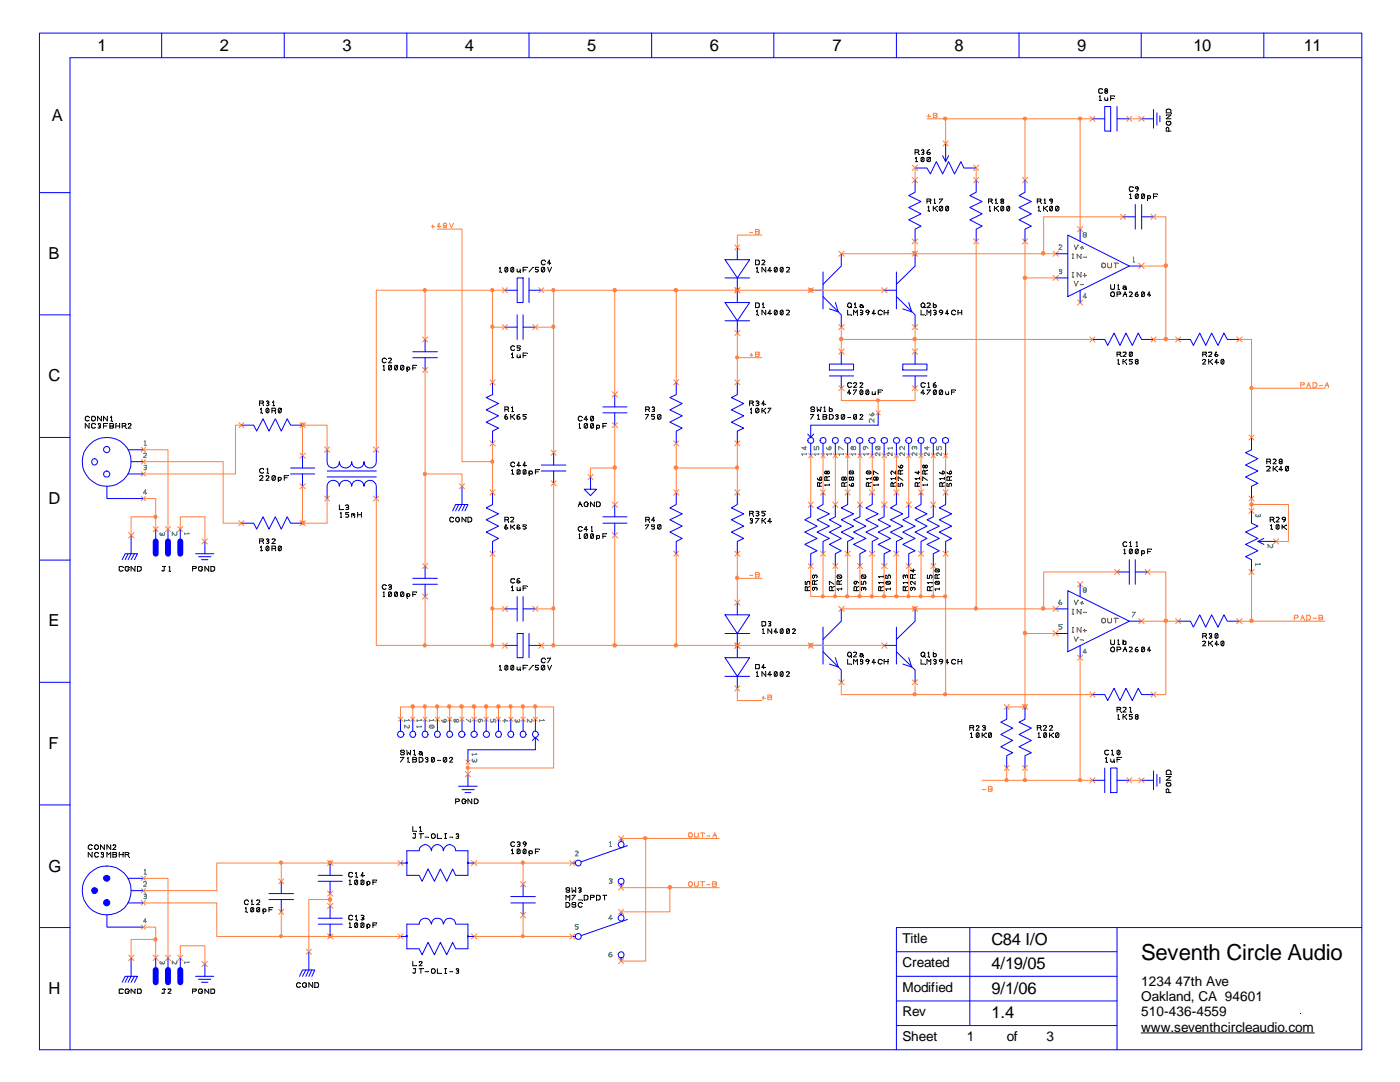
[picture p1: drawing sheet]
<svg xmlns="http://www.w3.org/2000/svg" width="279mm" height="216mm" viewBox="0 0 279 216" stroke-linecap="round" stroke-linejoin="round" font-family="sans-serif">
<defs><g id="words">
<text font-size="4.4" x="227.8" y="191.5">Seventh Circle Audio</text>
<g font-size="3.3">
<text x="19.5" y="10.2">1</text>
<text x="43.9" y="10.2">2</text>
<text x="68.3" y="10.2">3</text>
<text x="92.8" y="10.2">4</text>
<text x="117.2" y="10.2">5</text>
<text x="141.6" y="10.2">6</text>
<text x="166.1" y="10.2">7</text>
<text x="190.5" y="10.2">8</text>
<text x="215" y="10.2">9</text>
<text x="238.2" y="10.2">10</text>
<text x="260.2" y="10.2">11</text>
<text x="10.3" y="24.2">A</text>
<text x="9.7" y="51.6">B</text>
<text x="9.7" y="76.1">C</text>
<text x="9.7" y="100.6">D</text>
<text x="9.7" y="125">E</text>
<text x="9.7" y="149.4">F</text>
<text x="9.7" y="173.9">G</text>
<text x="197.9" y="188.6">C84 I/O</text>
<text x="197.9" y="193.4">4/19/05</text>
<text x="9.7" y="198.3">H</text>
<text x="197.9" y="203.2">1.4</text>
<text x="197.9" y="198.3">9/1/06</text>
</g>
<g font-size="2.7">
<text x="180.1" y="188.1">Title</text>
<text x="180.1" y="193">Created</text>
<text x="180.1" y="197.9">Modified</text>
<text x="227.8" y="196.7">1234</text>
<text x="234.6" y="196.7">47th Ave</text>
<text x="180.1" y="202.8">Rev</text>
<text x="227.8" y="199.7">Oakland, CA 94601</text>
<text x="227.8" y="202.8">510-436-4559</text>
<text x="180.1" y="207.7">Sheet</text>
<text x="193" y="207.7">1</text>
<text x="200.9" y="207.7">of</text>
<text x="208.9" y="207.7">3</text>
<text x="227.8" y="205.8">www.seventhcircleaudio.com</text>
</g>
</g></defs>
<path d="M28.2 89.2l.8 1M29 89.2l-.8 1" fill="none" stroke="#ff8040" stroke-width=".2"/>
<path d="M28.8 88.9h.3" fill="none" stroke="#408080" stroke-width=".2"/>
<path d="M29.1 88.9l.1 .1z" fill="#408080"/>
<path d="M28.8 88.1l.2-.1v.9" fill="none" stroke="#408080" stroke-width=".2"/>
<path d="M28.8 88.1l.1 .1z" fill="#408080"/>
<path d="M28.2 91.7l.8 .9M29 91.7l-.8 .9" fill="none" stroke="#ff8040" stroke-width=".2"/>
<path d="M28.6 90.5h.6v.3l-.6 .5h.6" fill="none" stroke="#408080" stroke-width=".2"/>
<path d="M28.6 90.5l.1 .1z" fill="#408080"/>
<path d="M28.2 94.1l.8 .9M29 94.1l-.8 .9" fill="none" stroke="#ff8040" stroke-width=".2"/>
<path d="M28.9 93.3l.3 .1v.2h-.5" fill="none" stroke="#408080" stroke-width=".2"/>
<path d="M28.9 93.3l.1 .1z" fill="#408080"/>
<path d="M28.7 92.9h.5v.3l-.2 .1" fill="none" stroke="#408080" stroke-width=".2"/>
<path d="M28.7 92.9l.1 .1z" fill="#408080"/>
<path d="M28.2 99.1l.8 .8M29 99.1l-.8 .8" fill="none" stroke="#ff8040" stroke-width=".2"/>
<path d="M29.2 98.4h-.6l.4-.7v.9" fill="none" stroke="#408080" stroke-width=".2"/>
<path d="M29.2 98.4l.1 .1z" fill="#408080"/>
<g fill="none" stroke="#00f" stroke-width=".2">
<path d="M20.7 94.3a.63 .63 0 0 1 1-.1 .63 .63 0 0 1-.1 1h-.6l-.3-.3zM21.3 97v2.5h7.3M25.6 89.7h3M25.6 94.6h3M26.2 92.1h2.4"/>
<circle cx="18.9" cy="92.1" r=".6"/>
<circle cx="21.3" cy="89.7" r=".63"/>
<circle cx="21.3" cy="92.2" r="4.9"/>
</g>
<g fill="none" stroke="#000" stroke-width=".2">
<path d="M17.8 83.2a.45 .45 0 0 0-.7 0 .45 .45 0 0 0 0 .6 .45 .45 0 0 0 .7 0M17.8 84.5v.9l-.8-.9v.9M18.4 83.1a.45 .45 0 0 1 .6 .2 .45 .45 0 0 1-.1 .6 .45 .45 0 0 1-.6-.1zM19 84.7l-.2-.2-.5 .2 .1 .6 .4 .1 .2-.1M19.6 84.6h.4l.1 .2-.2 .2M19.7 85h.2M19.9 85l.2 .3-.2 .1-.3-.1M20.2 83.1v.9l-.7-.9v.9M20.7 85h.6M21.4 83.1v.9l-.7-.9v.9M21.4 84.5h-.7v.9M21.9 84.5l.7 .1 .1 .2-.3 .2 .3 .3h-.1l-.7 .1z"/>
<path d="M21.9 85h.5M22.1 84h.3M22.1 83.2l.2-.1v.9M23.1 85h.8M23.1 84.5v.9M23.9 84.5v.9M24.4 85h.5M24.9 85l.2-.2v-.2l-.7-.1v.9M24.9 85l.2 .4M25.6 84.6l.4-.1 .2 .3-.6 .6h.6"/>
</g>
<g fill="#000">
<path d="M17.8 83.2l.1 .1zM17.8 84.5l.1 .1zM18.3 83.7h.1zM19 84.7l.1 .1zM19.6 84.6v.1zM19.7 85l.1 .1zM20.2 83.1h.1zM20.7 85v.1zM21.4 83.1h.1zM21.4 84.5l.1 .1zM21.9 85l.1 .1zM22.1 83.2l.1 .1z"/>
<path d="M22.4 84v.1zM23.1 84.5l.1 .1zM23.9 85l.1 .1zM23.9 84.5l.1 .1zM24.4 85l.1 .1zM25.1 85.4l.1 .1zM25.6 84.6l.1 .1z"/>
</g>
<path d="M28.2 174.8l.8 .9M29 174.8l-.8 .9" fill="none" stroke="#ff8040" stroke-width=".2"/>
<path d="M28.8 174.4h.3" fill="none" stroke="#408080" stroke-width=".2"/>
<path d="M29.1 174.4l.1 .1z" fill="#408080"/>
<path d="M28.8 173.7l.2-.2v.9" fill="none" stroke="#408080" stroke-width=".2"/>
<path d="M28.8 173.7h.1z" fill="#408080"/>
<path d="M28.2 177.3l.8 .8M29 177.3l-.8 .8" fill="none" stroke="#ff8040" stroke-width=".2"/>
<path d="M28.6 176h.6v.4l-.6 .5h.6" fill="none" stroke="#408080" stroke-width=".2"/>
<path d="M28.6 176l.1 .1z" fill="#408080"/>
<path d="M28.2 179.7l.8 .9M29 179.7l-.8 .9" fill="none" stroke="#ff8040" stroke-width=".2"/>
<path d="M28.9 178.8l.3 .1v.3h-.5" fill="none" stroke="#408080" stroke-width=".2"/>
<path d="M28.9 178.8l.1 .1z" fill="#408080"/>
<path d="M28.7 178.5h.5v.2l-.2 .1" fill="none" stroke="#408080" stroke-width=".2"/>
<path d="M28.7 178.5l.1 .1z" fill="#408080"/>
<path d="M28.2 184.6l.8 .8M29 184.6l-.8 .8" fill="none" stroke="#ff8040" stroke-width=".2"/>
<path d="M29.2 183.9h-.6l.4-.6v.8" fill="none" stroke="#408080" stroke-width=".2"/>
<path d="M29.2 183.9l.1 .1z" fill="#408080"/>
<g fill="none" stroke="#00f" stroke-width=".2">
<path d="M25.6 175.3h3M26.2 177.7h2.4M21.3 182.5v2.5h7.3M25.6 180.2h3"/>
<circle cx="21.3" cy="175.3" r=".6"/>
<circle cx="21.3" cy="177.7" r="4.9"/>
</g>
<circle cx="21.3" cy="175.3" r=".6" fill="#00f"/>
<circle cx="18.9" cy="177.7" r=".58" fill="none" stroke="#00f" stroke-width=".2"/>
<circle cx="18.9" cy="177.7" r=".58" fill="#00f"/>
<circle cx="21.3" cy="180.1" r=".63" fill="none" stroke="#00f" stroke-width=".2"/>
<circle cx="21.3" cy="180.1" r=".63" fill="#00f"/>
<g fill="none" stroke="#000" stroke-width=".2">
<path d="M18.4 168.7l-.2-.1-.4 .1-.2 .5a.45 .45 0 0 0 .8 .1M18.4 170.1v.9l-.8-.9v.9M19.1 168.6l.4 .1 .1 .2v.3l-.3 .3-.4-.3v-.3zM19.6 170.3l-.5-.2-.2 .2v.4l.2 .3 .5-.1M20.2 170.2h.5v.2l-.2 .1M20.3 170.5h.2M20.5 170.5l.2 .1v.3h-.5M20.8 168.6v.9l-.7-.9v.9M21.3 171v-.9l.4 .4 .4-.4v.9M22.1 168.6v.9l-.8-.9v.9M22.5 168.7l.4-.1 .2 .2-.6 .7h.6M22.5 170.1h.5l.3 .2-.3 .2 .3 .3-.1 .1-.7 .1z"/>
<path d="M22.5 170.5h.5M23.8 170.5h.8M23.8 170.1v.9M24.6 170.1v.9M25 170.5h.5M25.5 170.5l.2-.1v-.2l-.7-.1v.9M25.5 170.5l.2 .5"/>
</g>
<g fill="#000">
<path d="M18.4 168.7l.1 .1zM18.4 170.1l.1 .1zM18.9 169.2l.1 .1zM19.6 170.3h.1zM20.2 170.2v.1zM20.3 170.5l.1 .1zM20.8 168.6l.1 .1zM22.1 168.6l.1 .1zM22.1 171l.1 .1zM22.5 168.7h.1zM22.5 170.5l.1 .1zM23.8 170.1l.1 .1z"/>
<path d="M24.6 170.5v.1zM24.6 170.1v.1zM25 170.5l.1 .1zM25.7 171l.1 .1z"/>
</g>
<path d="M35.5 105.1l1 1M36.5 105.1l-1 1" fill="none" stroke="#ff8040" stroke-width=".2"/>
<path d="M36.8 106.3v.4" fill="none" stroke="#408080" stroke-width=".2"/>
<path d="M36.8 106.7l.1 .1z" fill="#408080"/>
<path d="M37.6 106.3l.2 .2h-1" fill="none" stroke="#408080" stroke-width=".2"/>
<path d="M37.6 106.3l.1 .1z" fill="#408080"/>
<path d="M33 105.1l1 1M34 105.1l-1 1" fill="none" stroke="#ff8040" stroke-width=".2"/>
<path d="M35.2 106.2l.1 .4-.2 .2-.7-.6v.6" fill="none" stroke="#408080" stroke-width=".2"/>
<path d="M35.2 106.2l.1 .1z" fill="#408080"/>
<path d="M30.6 105.1l1 1M31.6 105.1l-1 1" fill="none" stroke="#ff8040" stroke-width=".2"/>
<path d="M32 106.3a.36 .36 0 0 0 .2 .5h.1v-.4" fill="none" stroke="#408080" stroke-width=".2"/>
<path d="M32.3 106.4l.1 .1z" fill="#408080"/>
<path d="M32.8 106.3a.36 .36 0 0 1-.2 .5l-.3-.2" fill="none" stroke="#408080" stroke-width=".2"/>
<path d="M32.8 106.3h.1z" fill="#408080"/>
<path d="M31.1 105.6v2.4M33.5 105.6v2.4M36 105.6v2.4" fill="none" stroke="#00f" stroke-width=".2"/>
<path d="M31.1 108v2.5M33.5 108v2.5M36 108v2.5" fill="none" stroke="#00f" stroke-width="1.2"/>
<path d="M32.4 113h.5M32.8 113v.8l-.3 .2-.2-.2M33.7 114h.3M33.7 113.1l.2-.1v1" fill="none" stroke="#000" stroke-width=".2"/>
<path d="M32.4 113l.1 .1zM32.9 113l.1 .1zM33.7 113.1l.1 .1z" fill="#000"/>
<path d="M35.5 190.6l1 1.1M36.5 190.6l-1 1.1" fill="none" stroke="#ff8040" stroke-width=".2"/>
<path d="M36.8 191.9v.3" fill="none" stroke="#408080" stroke-width=".2"/>
<path d="M36.8 192.2l.1 .1z" fill="#408080"/>
<path d="M37.6 191.9l.2 .1h-1" fill="none" stroke="#408080" stroke-width=".2"/>
<path d="M37.6 191.9l.1 .1z" fill="#408080"/>
<path d="M33 190.6l1 1.1M34 190.6l-1 1.1" fill="none" stroke="#ff8040" stroke-width=".2"/>
<path d="M35.2 191.8a.36 .36 0 0 1-.1 .6l-.7-.6v.6" fill="none" stroke="#408080" stroke-width=".2"/>
<path d="M35.2 191.8l.1 .1z" fill="#408080"/>
<path d="M30.6 190.6l1 1.1M31.6 190.6l-1 1.1" fill="none" stroke="#ff8040" stroke-width=".2"/>
<path d="M32 191.9l-.1 .2 .3 .3 .1-.1v-.4" fill="none" stroke="#408080" stroke-width=".2"/>
<path d="M32.3 191.9l.1 .1z" fill="#408080"/>
<path d="M32.8 191.9v.4l-.2 .1-.3-.3" fill="none" stroke="#408080" stroke-width=".2"/>
<path d="M32.8 191.9h.1z" fill="#408080"/>
<path d="M39.6 111.1h2.5M40.2 111.7h1.3M40.9 108v2.5h-1.9M40.9 110.5h1.8M31.1 191.1v2.4M33.5 191.1v2.4M36 191.1v2.4M39.6 195.4h2.5M40.2 196h1.3M40.9 192.4v2.4h-1.9M40.9 194.8h1.8" fill="none" stroke="#00f" stroke-width=".2"/>
<path d="M31.1 193.5v2.5M33.5 193.5v2.5M36 193.5v2.5" fill="none" stroke="#00f" stroke-width="1.2"/>
<path d="M38.4 113.5h.5l.3-.3-.3-.2h-.5v1M40.4 113.3l-.3-.3-.4 .1v.7l.4 .2 .3-.4-.3-.1M41.7 113v1l-.8-1v1M42.1 113l.7 .1v.5l-.1 .3-.6 .1zM32.4 197.4h.5M32.8 197.4v.7h-.5M33.5 197.4h.5l.1 .1-.6 .7h.6M38.4 197.8h.5l.3-.3-.1-.1h-.7v.8M40.4 197.6l-.2-.2h-.5v.7l.5 .1 .2-.3h-.3M41.7 197.4v.8l-.8-.8v.8M42.1 197.4h.7v.6l-.1 .2h-.6z" fill="none" stroke="#000" stroke-width=".2"/>
<path d="M38.4 113.5h.1zM40.4 113.3l.1 .1zM41.7 113v.1zM42.1 114h.1zM32.4 197.4h.1zM32.9 197.4h.1zM33.5 197.4h.1zM38.4 197.8l.1 .1zM40.4 197.6l.1 .1zM42.1 198.2l.1 .1z" fill="#000"/>
<path d="M40.3 107.5l1.1 1M41.4 107.5l-1.1 1M113.7 171.7l1 1M114.7 171.7l-1 1M40.3 191.9l1.1 1M41.4 191.9l-1.1 1" fill="none" stroke="#ff8040" stroke-width=".2"/>
<path d="M114.8 169.9l.4-.1 .2 .3-.6 .7h.6" fill="none" stroke="#408080" stroke-width=".2"/>
<path d="M114.8 169.9l.1 .1z" fill="#408080"/>
<path d="M123.4 166.8l1.1 1M124.5 166.8l-1.1 1" fill="none" stroke="#ff8040" stroke-width=".2"/>
<path d="M121.7 168.9h.3" fill="none" stroke="#408080" stroke-width=".2"/>
<path d="M122 168.9l.1 .1z" fill="#408080"/>
<path d="M121.7 168.1l.1-.1v.9" fill="none" stroke="#408080" stroke-width=".2"/>
<path d="M121.7 168.1l.1 .1z" fill="#408080"/>
<path d="M123.4 176.5l1.1 1.1M124.5 176.5l-1.1 1.1" fill="none" stroke="#ff8040" stroke-width=".2"/>
<path d="M121.8 175.8l.3 .1 .1 .1a.36 .36 0 0 1-.6 .2" fill="none" stroke="#408080" stroke-width=".2"/>
<path d="M121.8 175.8v.1z" fill="#408080"/>
<path d="M121.6 175.4l.3-.1 .3 .2-.3 .3" fill="none" stroke="#408080" stroke-width=".2"/>
<path d="M121.6 175.4l.1 .1z" fill="#408080"/>
<path d="M113.7 186.4l1 1M114.7 186.4l-1 1" fill="none" stroke="#ff8040" stroke-width=".2"/>
<path d="M115.4 184.5h-.6v.4h.5l.1 .2-.2 .3-.4-.1" fill="none" stroke="#408080" stroke-width=".2"/>
<path d="M115.4 184.5l.1 .1z" fill="#408080"/>
<path d="M123.4 181.4l1.1 1.1M124.5 181.4l-1.1 1.1" fill="none" stroke="#ff8040" stroke-width=".2"/>
<path d="M122.2 183.3h-.7l.4-.7v1" fill="none" stroke="#408080" stroke-width=".2"/>
<path d="M122.2 183.3l.1 .1z" fill="#408080"/>
<path d="M123.4 191.3l1.1 1M124.5 191.3l-1.1 1" fill="none" stroke="#ff8040" stroke-width=".2"/>
<g fill="none" stroke="#408080" stroke-width=".2">
<path d="M121.9 190a.6 .6 0 0 0-.4 .7"/>
<circle cx="121.8" cy="190.6" r=".31"/>
</g>
<path d="M121.9 190l.1 .1z" fill="#408080"/>
<g fill="none" stroke="#00f" stroke-width=".2">
<path d="M7.9 6.6h263.9v202.9h-263.9zM32.3 6.6v4.9M56.7 6.6v4.9M81.2 6.6v4.9M105.6 6.6v4.9M130 6.6v4.9M154.4 6.6v4.9M178.9 6.6v4.9M203.4 6.6v4.9M227.8 6.6v4.9M252.2 6.6v4.9M271.8 11.5h-257.8v198"/>
<path d="M7.9 38.4h6.1M7.9 62.8h6.1M7.9 87.3h6.1M249.8 87.3v2.4l-1.2 .6 2.4 1.2-2.4 1.3 2.4 1.2-2.4 1.2 2.4 1.2-1.2 .6v2.5M7.9 111.8h6.1M24.4 111.7l.6-1.2h2.4l-.6 1.2M25.6 110.5l-.6 1.2M26.2 106.8v3.7l-.6 1.2M26.8 110.5l-.6 1.2M7.9 136.1h6.1M7.9 160.6h6.1M114.2 172.2h.6a.6 .6 0 0 1 .6-.6 .6 .6 0 0 1 .6 .6 .6 .6 0 0 1-.6 .6l-.3-.1-.3-.5"/>
<path d="M124 167.3v.6a.6 .6 0 0 1 .6 .6 .6 .6 0 0 1-.6 .6 .6 .6 0 0 1-.6-.6v-.3l.6-.3M124 176.4a.6 .6 0 0 0 .6-.6 .6 .6 0 0 0-.6-.6 .6 .6 0 0 0-.6 .7v.3l.6 .2v.7M125.2 168.7l-9.2 3.3M7.9 185.1h6.1M24.4 196l.6-1.2h2.4l-.6 1.2M25.6 194.8l-.6 1.2M26.2 191.1v3.7l-.6 1.2M26.8 194.8l-.6 1.2M114.2 186.9h.6a.6 .6 0 0 1 .6-.6 .6 .6 0 0 1 .6 .6 .6 .6 0 0 1-.6 .6l-.5-.3-.1-.3M124 181.9v.6a.62 .62 0 0 1 .5 .8 .62 .62 0 0 1-.8 .4 .63 .63 0 0 1-.3-.7 .63 .63 0 0 1 .6-.5M124 191.1h.3a.63 .63 0 0 0 .2-.8 .63 .63 0 0 0-.8-.3 .62 .62 0 0 0-.3 .5 .62 .62 0 0 0 .3 .6h.3v.7M125.2 183.5l-9.2 3.2"/>
<path d="M178.9 194.8h44M178.9 199.7h44M178.9 189.9h44M193.5 185.1v19.5M222.9 185.1v24.4M271.8 185.1h-92.9v24.4M178.9 204.6h44"/>
</g>
<g fill="none" stroke="#000" stroke-width=".2">
<path d="M252.8 92.1h.6M252.8 93.1l.4-.1 .3 .3-.7 .7h.7M253.4 92.1l.2-.2-.2-.3h-.6v.9M253.4 92.1l.2 .4M254.1 91.7a.36 .36 0 0 1 .6 .2l-.6 .6h.6M254.1 93v1M254.1 93.6h.2M254.3 93.6l.5 .4M254.8 93l-.5 .6M255.4 92.1h.5v.4a.36 .36 0 0 1-.6-.2zM255.5 92.1l-.2-.2a.36 .36 0 0 1 .6-.2v.3l-.2 .1M255.9 93.7h-.6l.4-.7v1"/>
<path d="M256.6 93.1l.3-.1 .2 .3v.5l-.2 .2-.4-.2zM257 93.1l-.4 .8M24.6 113.1h-.8l.1 .8 .4 .1 .3-.2M25.7 113.3l-.3-.3-.3 .1-.1 .5a.38 .38 0 0 0 .4 .4 .38 .38 0 0 0 .3-.5h-.2M26.9 113v1l-.7-1v1M27.4 113l.7 .1 .1 .5-.2 .3-.6 .1zM112.9 179.6v-1l.5 .5 .3-.5v1M113.7 177.4l-.2-.3-.5 .1v.3l.7 .3-.2 .3-.5-.1-.1-.2M114.1 177.1l.1 1 .4-.5 .3 .5v-1M114.1 178.6h.7l-.7 1M115.4 179.6h.8M115.5 177.2h.4l.1 .2-.3 .2"/>
<path d="M115.7 177.6h.1M115.7 177.6l.3 .2-.1 .2h-.4M116.6 178.6l.7 .1v.8l-.7 .1zM117.9 179.1h.5l.2-.3-.2-.2h-.5v1M119 178.6h.5l.3 .3v.3l-.3 .4h-.5zM120.3 178.6h.8M120.6 178.6v1M24.6 197.4h-.8l.1 .8 .7-.1M25.7 197.6l-.1-.2h-.5l-.1 .2 .1 .5 .5 .1 .1-.3h-.2M26.9 197.4v.8l-.7-.8v.8M27.4 197.4h.7l.1 .6-.2 .2h-.6zM112.9 180.1h.5l.2 .2 .1 .4-.2 .2-.6 .1z"/>
<path d="M114.9 180.3l-.2-.2h-.3l-.3 .2 .1 .2 .7 .1v.3l-.5 .1-.3-.2M116.2 180.3a.45 .45 0 0 0-.7-.1 .45 .45 0 0 0 0 .7 .45 .45 0 0 0 .7-.1M227.8 206.1h34.5"/>
</g>
<g fill="#000">
<path d="M252.8 92.1l.1 .1zM252.8 93.1l.1 .1zM253.6 92.5l.1 .1zM254.1 91.7l.1 .1zM254.1 93l.1 .1zM254.8 93l.1 .1zM254.8 94l.1 .1zM255.7 92.1l.1 .1zM255.9 93.7v.1zM257 93.1l.1 .1zM24.6 113.1v.1zM25.7 113.3l.1 .1z"/>
<path d="M26.9 113l.1 .1zM27.4 114h.1zM113.7 177.4l.1 .1zM113.7 179.6l.1 .1zM114.1 178.6l.1 .1zM114.9 177.1l.1 .1zM115.5 177.2l.1 .1zM115.7 177.6v.1zM116.2 179.6v.1zM116.6 179.6l.1 .1zM117.9 179.1v.1zM119 179.6l.1 .1z"/>
<path d="M120.6 178.6l.1 .1zM121.1 178.6l.1 .1zM24.6 197.4v.1zM25.7 197.6l.1 .1zM26.9 197.4h.1zM27.4 198.2l.1 .1zM112.9 181l.1 .1zM114.9 180.3l.1 .1zM200.9 202.2l.1 .1zM259.5 202.2l.1 .1z"/>
</g>
<path d="M249.3 99l1 1M249.3 86.8l1 1M250.3 99l-1 1M250.3 86.8l-1 1M25.7 106.3l1.1 1.1M26.8 106.3l-1.1 1.1M249.3 113.6l1 1M250.3 113.6l-1 1M25.7 190.6l1.1 1.1M26.8 190.6l-1.1 1.1" fill="none" stroke="#ff8040" stroke-width=".2"/>
<path d="M250.6 112.4v.4" fill="none" stroke="#408080" stroke-width=".2"/>
<path d="M250.6 112.8l.1 .1z" fill="#408080"/>
<path d="M251.4 112.4l.1 .2h-.9" fill="none" stroke="#408080" stroke-width=".2"/>
<path d="M251.4 112.4l.1 .1z" fill="#408080"/>
<path d="M249.3 101.4l1 1M250.3 101.4l-1 1" fill="none" stroke="#ff8040" stroke-width=".2"/>
<path d="M250.7 102.6l-.1 .4 .3 .1 .2-.1v-.2" fill="none" stroke="#408080" stroke-width=".2"/>
<path d="M251.1 102.8l.1 .1z" fill="#408080"/>
<path d="M251.5 102.6v.4l-.2 .1-.2-.1" fill="none" stroke="#408080" stroke-width=".2"/>
<path d="M251.5 102.6v.1z" fill="#408080"/>
<path d="M254.2 107.5l1 1M255.2 107.5l-1 1" fill="none" stroke="#ff8040" stroke-width=".2"/>
<path d="M253.9 108.6l.1 .5-.3 .2-.6-.7v.7" fill="none" stroke="#408080" stroke-width=".2"/>
<path d="M253.9 108.6l.1 .1z" fill="#408080"/>
<path d="M249.8 101.9v2.5l1.2 .6-2.4 1.2 2.4 1.2-2.4 1.2 2.4 1.3-2.4 1.2 1.2 .6v2.4M251 108h3.7M252.2 107.4l-1.2 .6 1.2 .6" fill="none" stroke="#00f" stroke-width=".2"/>
<g fill="none" stroke="#000" stroke-width=".2">
<path d="M253.5 103.7h.5M253.6 105.6h.3M253.6 104.8l.1-.1v.9M254 103.7l.3-.2-.1-.2-.7-.1v.9M254 103.7l.3 .4M254.7 103.3l.4-.1 .2 .3-.6 .6h.6M255.2 104.7l.1 .7-.2 .2-.3-.1M255.2 104.7h-.4v.8M255.2 104.7l-.4 .8M255.9 104.7v.9M255.9 105.2h.2M256.1 105.2l.6 .4"/>
<path d="M256.5 103.5a.6 .6 0 0 1-.4 .6M256.7 104.7l-.6 .5"/>
<circle cx="256.2" cy="103.4" r=".31"/>
</g>
<path d="M253.5 103.7l.1 .1zM253.6 104.8l.1 .1zM253.9 105.6l.1 .1zM254.3 104.1v.1zM254.7 103.3l.1 .1zM255.2 104.7l.1 .1zM255.9 104.7v.1zM256.5 103.5h.1zM256.7 104.7l.1 .1zM256.7 105.6l.1 .1z" fill="#000"/>
<path d="M106.4 143.1l.9 .8M107.3 143.1l-.9 .8" fill="none" stroke="#ff8040" stroke-width=".2"/>
<path d="M107.7 143.6v.3" fill="none" stroke="#408080" stroke-width=".2"/>
<path d="M107.7 143.9l.1 .1z" fill="#408080"/>
<path d="M108.5 143.6l.1 .2h-.9" fill="none" stroke="#408080" stroke-width=".2"/>
<path d="M108.5 143.6v.1z" fill="#408080"/>
<path d="M104 143.1l.8 .8M104.8 143.1l-.8 .8" fill="none" stroke="#ff8040" stroke-width=".2"/>
<path d="M106.1 143.5l.1 .3-.3 .3-.7-.6v.6" fill="none" stroke="#408080" stroke-width=".2"/>
<path d="M106.1 143.5l.1 .1z" fill="#408080"/>
<path d="M101.5 143.1l.9 .8M102.4 143.1l-.9 .8" fill="none" stroke="#ff8040" stroke-width=".2"/>
<path d="M102.9 143.6l-.1 .2 .2 .3 .2-.1v-.3" fill="none" stroke="#408080" stroke-width=".2"/>
<path d="M103.2 143.7l.1 .1z" fill="#408080"/>
<path d="M103.6 143.6v.4l-.1 .1-.3-.3" fill="none" stroke="#408080" stroke-width=".2"/>
<path d="M103.6 143.6l.1 .1z" fill="#408080"/>
<path d="M99.1 143.1l.8 .8M99.9 143.1l-.8 .8" fill="none" stroke="#ff8040" stroke-width=".2"/>
<path d="M100.3 143.8h1l-.6-.3v.6" fill="none" stroke="#408080" stroke-width=".2"/>
<path d="M100.7 144.1l.1 .1z" fill="#408080"/>
<path d="M96.6 143.1l.9 .8M97.5 143.1l-.9 .8" fill="none" stroke="#ff8040" stroke-width=".2"/>
<path d="M98 143.5l-.1 .3 .2 .3 .3-.1 .1-.5h.3v.6" fill="none" stroke="#408080" stroke-width=".2"/>
<path d="M98.8 144.1l.1 .1z" fill="#408080"/>
<path d="M94.1 143.1l1 .8M95.1 143.1l-1 .8" fill="none" stroke="#ff8040" stroke-width=".2"/>
<g fill="none" stroke="#408080" stroke-width=".2">
<path d="M95.7 143.5a.52 .52 0 0 1 .7 .3"/>
<circle cx="95.7" cy="143.8" r=".28"/>
</g>
<path d="M96.4 143.8v.1z" fill="#408080"/>
<path d="M91.8 143.1l.8 .8M92.6 143.1l-.8 .8" fill="none" stroke="#ff8040" stroke-width=".2"/>
<path d="M93 143.5l.9 .6v-.6" fill="none" stroke="#408080" stroke-width=".2"/>
<path d="M93.9 143.5l.1 .1z" fill="#408080"/>
<path d="M89.3 143.1l.9 .8M90.2 143.1l-.9 .8" fill="none" stroke="#ff8040" stroke-width=".2"/>
<path d="M91 143.7v.1M91 143.7l.3-.2 .2 .2-.1 .3-.1 .1-.3-.3M91 143.7l-.2-.2-.2 .2 .2 .4 .2-.3" fill="none" stroke="#408080" stroke-width=".2"/>
<path d="M91 143.8l.1 .1z" fill="#408080"/>
<path d="M86.9 143.1l.8 .8M87.7 143.1l-.8 .8" fill="none" stroke="#ff8040" stroke-width=".2"/>
<g fill="none" stroke="#408080" stroke-width=".2">
<path d="M88.1 143.7a.6 .6 0 0 0 .7 .4"/>
<circle cx="88.8" cy="143.8" r=".28"/>
</g>
<path d="M88.8 144.1l.1 .1z" fill="#408080"/>
<path d="M84.4 143.1l.9 .8M85.3 143.1l-.9 .8" fill="none" stroke="#ff8040" stroke-width=".2"/>
<path d="M85.7 143.6v.3" fill="none" stroke="#408080" stroke-width=".2"/>
<path d="M85.7 143.9l.1 .1z" fill="#408080"/>
<path d="M86.4 143.6l.2 .2h-.9" fill="none" stroke="#408080" stroke-width=".2"/>
<path d="M86.4 143.6l.1 .1z" fill="#408080"/>
<path d="M85.8 144.8v.4h.7M85.8 144.8h.7v.4M85.8 144.8l.7 .4" fill="none" stroke="#408080" stroke-width=".2"/>
<path d="M86.5 145.2l.1 .1z" fill="#408080"/>
<path d="M82 143.1l.8 .8M82.8 143.1l-.8 .8" fill="none" stroke="#ff8040" stroke-width=".2"/>
<path d="M83.2 143.6v.3" fill="none" stroke="#408080" stroke-width=".2"/>
<path d="M83.2 143.9l.1 .1z" fill="#408080"/>
<path d="M84 143.6l.2 .2h-1" fill="none" stroke="#408080" stroke-width=".2"/>
<path d="M84 143.6l.1 .1z" fill="#408080"/>
<path d="M83.2 144.9v.2" fill="none" stroke="#408080" stroke-width=".2"/>
<path d="M83.2 145.1l.1 .1z" fill="#408080"/>
<path d="M84 144.9l.2 .1h-1" fill="none" stroke="#408080" stroke-width=".2"/>
<path d="M84 144.9h.1z" fill="#408080"/>
<path d="M79.5 143.1l.9 .8M80.4 143.1l-.9 .8" fill="none" stroke="#ff8040" stroke-width=".2"/>
<path d="M80.8 143.6v.3" fill="none" stroke="#408080" stroke-width=".2"/>
<path d="M80.8 143.9l.1 .1z" fill="#408080"/>
<path d="M81.5 143.6l.2 .2h-.9" fill="none" stroke="#408080" stroke-width=".2"/>
<path d="M81.5 143.6l.1 .1z" fill="#408080"/>
<path d="M81.6 144.7l.1 .4-.3 .2-.6-.6v.6" fill="none" stroke="#408080" stroke-width=".2"/>
<path d="M81.6 144.7l.1 .1z" fill="#408080"/>
<path d="M93 151.6l.8 .9M93.8 151.6l-.8 .9" fill="none" stroke="#ff8040" stroke-width=".2"/>
<path d="M94.2 150.4v.2" fill="none" stroke="#408080" stroke-width=".2"/>
<path d="M94.2 150.6l.1 .1z" fill="#408080"/>
<path d="M95 150.4l.2 .1h-1" fill="none" stroke="#408080" stroke-width=".2"/>
<path d="M95 150.4l.1 .1z" fill="#408080"/>
<path d="M94.3 151.5a.36 .36 0 0 0 .2 .6l.2-.1v-.4" fill="none" stroke="#408080" stroke-width=".2"/>
<path d="M94.7 151.6v.1z" fill="#408080"/>
<path d="M95.1 151.5a.36 .36 0 0 1-.2 .6l-.2-.3" fill="none" stroke="#408080" stroke-width=".2"/>
<path d="M95.1 151.5l.1 .1z" fill="#408080"/>
<g fill="none" stroke="#00f" stroke-width=".2">
<path d="M79.9 143.5v2.4M82.4 143.5v2.4M84.8 143.5v2.4M87.3 143.5v2.4M89.7 143.5v2.4M92.2 143.5v2.4M94.7 143.5v2.4M97 143.5v2.4M99.5 143.5v2.4M101.9 143.5v2.4M104.4 143.5v2.4M106.8 143.5v2.4"/>
<path d="M106.8 147.2l-.5 .5M107.4 147.7l-.6-.5v2.4h-13.4v2.5"/>
<circle cx="80" cy="146.5" r=".63"/>
<circle cx="82.4" cy="146.5" r=".6"/>
<circle cx="84.8" cy="146.5" r=".63"/>
<circle cx="87.3" cy="146.5" r=".63"/>
<circle cx="89.7" cy="146.5" r=".63"/>
<circle cx="92.2" cy="146.5" r=".63"/>
<circle cx="94.6" cy="146.5" r=".63"/>
<circle cx="97.1" cy="146.5" r=".63"/>
<circle cx="99.5" cy="146.5" r=".6"/>
<circle cx="101.9" cy="146.5" r=".6"/>
<circle cx="104.4" cy="146.5" r=".63"/>
<circle cx="106.8" cy="146.5" r=".63"/>
</g>
<g fill="none" stroke="#000" stroke-width=".2">
<path d="M79.9 151.1h.7l-.7 1M80.7 149.9l-.2-.2-.6 .2 .3 .2 .4 .1 .1 .2-.2 .2h-.3l-.3-.2M81.2 149.7l.1 .9 .2-.5 .4 .5 .1-.9M81.4 152.1h.2M81.4 151.3v-.2v1M82.4 151.1l.7 .1v.2l-.2 .2 .2 .2v.2l-.7 .1zM82.4 151.6h.5M82.5 150.6h.4M82.5 149.8l.2-.1v.9M83.7 150h.5v.6M83.7 151.1h.4l.2 .2 .1 .4-.2 .3-.5 .1zM84.2 150.4l-.2-.2-.3 .2 .1 .2 .4-.1"/>
<path d="M84.9 151.2h.4l.1 .2-.1 .2M85.1 151.6h.2M85.3 151.6l.1 .2-.1 .2h-.4M86.6 151.2h-.5v.8M86.6 151.2l.1 .6a.36 .36 0 0 1-.6 .2M86.6 151.2l-.5 .8M87.3 151.7h.6M89.1 151.2a.36 .36 0 0 0-.6 .2l.1 .6M89.1 151.2l.1 .6a.36 .36 0 0 1-.6 .2M89.1 151.2l-.5 .8M89.7 151.2a.36 .36 0 0 1 .6 .2l-.6 .7h.6"/>
</g>
<g fill="#000">
<path d="M79.9 151.1l.1 .1zM80.7 149.9h.1zM81.4 151.3v.1zM81.6 152.1h.1zM82 149.7v.1zM82.4 151.6h.1zM82.5 149.8l.1 .1zM82.9 150.6l.1 .1zM84.2 150.4l.1 .1zM84.2 150.6l.1 .1zM84.9 151.2l.1 .1zM85.1 151.6h.1z"/>
<path d="M86.6 151.2l.1 .1zM87.9 151.7l.1 .1zM89.1 151.2l.1 .1zM89.7 151.2l.1 .1z"/>
</g>
<path d="M161.4 90.5l.8 .9M162.2 90.5l-.8 .9" fill="none" stroke="#ff8040" stroke-width=".2"/>
<path d="M161 90.5v.3" fill="none" stroke="#408080" stroke-width=".2"/>
<path d="M161 90.5v.1z" fill="#408080"/>
<path d="M161 90.6h-1l.2 .2" fill="none" stroke="#408080" stroke-width=".2"/>
<path d="M160.2 90.8h.1z" fill="#408080"/>
<path d="M160.7 89.1v.6l-.7-.4h1" fill="none" stroke="#408080" stroke-width=".2"/>
<path d="M160.7 89.1l.1 .1z" fill="#408080"/>
<path d="M163.8 90.5l.9 .9M164.7 90.5l-.9 .9" fill="none" stroke="#ff8040" stroke-width=".2"/>
<path d="M163.4 90.5v.3" fill="none" stroke="#408080" stroke-width=".2"/>
<path d="M163.4 90.5l.1 .1z" fill="#408080"/>
<path d="M163.4 90.6h-.9l.1 .2" fill="none" stroke="#408080" stroke-width=".2"/>
<path d="M162.6 90.8h.1z" fill="#408080"/>
<path d="M162.5 89.1v.6h.4v-.4l.3-.2 .2 .2-.1 .4" fill="none" stroke="#408080" stroke-width=".2"/>
<path d="M162.5 89.1l.1 .1z" fill="#408080"/>
<path d="M166.3 90.5l.8 .9M167.1 90.5l-.8 .9" fill="none" stroke="#ff8040" stroke-width=".2"/>
<path d="M165.9 90.5v.3" fill="none" stroke="#408080" stroke-width=".2"/>
<path d="M165.9 90.5v.1z" fill="#408080"/>
<path d="M165.9 90.6h-1l.2 .2" fill="none" stroke="#408080" stroke-width=".2"/>
<path d="M165.1 90.8h.1z" fill="#408080"/>
<path d="M164.9 89.3a.6 .6 0 0 0 .7 .4M165.5 89.2l.1-.1a.35 .35 0 0 1 .3 .3 .35 .35 0 0 1-.3 .3l-.2-.2z" fill="none" stroke="#408080" stroke-width=".2"/>
<path d="M164.9 89.3l.1 .1z" fill="#408080"/>
<path d="M168.7 90.5l.9 .9M169.6 90.5l-.9 .9" fill="none" stroke="#ff8040" stroke-width=".2"/>
<path d="M168.3 90.5v.3" fill="none" stroke="#408080" stroke-width=".2"/>
<path d="M168.3 90.5l.1 .1z" fill="#408080"/>
<path d="M168.3 90.6h-.9l.2 .2" fill="none" stroke="#408080" stroke-width=".2"/>
<path d="M167.4 89.7v-.6l.9 .6" fill="none" stroke="#408080" stroke-width=".2"/>
<path d="M167.4 89.7l.1 .1z" fill="#408080"/>
<path d="M171.2 90.5l.8 .9M172 90.5l-.8 .9" fill="none" stroke="#ff8040" stroke-width=".2"/>
<path d="M170.8 90.5v.3" fill="none" stroke="#408080" stroke-width=".2"/>
<path d="M170.8 90.5l.1 .1z" fill="#408080"/>
<path d="M170.8 90.6h-1l.2 .2" fill="none" stroke="#408080" stroke-width=".2"/>
<path d="M170 90.8h.1z" fill="#408080"/>
<path d="M170.3 89.3v.2M170.3 89.3l-.2-.2a.35 .35 0 0 0-.3 .3 .35 .35 0 0 0 .3 .3l.2-.2M170.3 89.3l.2-.2a.35 .35 0 0 1 .3 .3 .35 .35 0 0 1-.3 .3l-.2-.2" fill="none" stroke="#408080" stroke-width=".2"/>
<path d="M170.3 89.3v.1z" fill="#408080"/>
<path d="M173.6 90.5l.9 .9M174.5 90.5l-.9 .9" fill="none" stroke="#ff8040" stroke-width=".2"/>
<path d="M173.2 90.5v.3" fill="none" stroke="#408080" stroke-width=".2"/>
<path d="M173.2 90.5l.1 .1z" fill="#408080"/>
<path d="M173.2 90.6h-.9l.2 .2" fill="none" stroke="#408080" stroke-width=".2"/>
<path d="M172.5 90.8h.1z" fill="#408080"/>
<path d="M172.4 89.2l.2-.1 .1 .2-.1 .4a.36 .36 0 0 1-.2-.5zM172.6 89.1a.6 .6 0 0 1 .6 .4" fill="none" stroke="#408080" stroke-width=".2"/>
<path d="M172.6 89.1v.1z" fill="#408080"/>
<path d="M176 90.5l1 .9M177 90.5l-1 .9" fill="none" stroke="#ff8040" stroke-width=".2"/>
<path d="M175.6 90.3v.6l-.7-.6-.1 .2v.4" fill="none" stroke="#408080" stroke-width=".2"/>
<path d="M174.8 90.9l.1 .1z" fill="#408080"/>
<path d="M174.8 89.2h.8v.5M174.8 89.2v.3l.1 .2h.7M174.8 89.2l.8 .5" fill="none" stroke="#408080" stroke-width=".2"/>
<path d="M174.8 89.2h.1z" fill="#408080"/>
<path d="M178.5 90.5l.8 .9M179.3 90.5l-.8 .9" fill="none" stroke="#ff8040" stroke-width=".2"/>
<path d="M178.1 90.3v.6l-.7-.6-.2 .1v.5" fill="none" stroke="#408080" stroke-width=".2"/>
<path d="M177.2 90.9l.1 .1z" fill="#408080"/>
<path d="M178.1 89.2v.4" fill="none" stroke="#408080" stroke-width=".2"/>
<path d="M178.1 89.2v.1z" fill="#408080"/>
<path d="M178.1 89.4h-.9l.1 .2" fill="none" stroke="#408080" stroke-width=".2"/>
<path d="M177.3 89.6l.1 .1z" fill="#408080"/>
<path d="M180.9 90.5l.9 .9M181.8 90.5l-.9 .9" fill="none" stroke="#ff8040" stroke-width=".2"/>
<path d="M180.5 90.3v.6l-.7-.6-.2 .2 .1 .4" fill="none" stroke="#408080" stroke-width=".2"/>
<path d="M179.7 90.9v.1z" fill="#408080"/>
<path d="M180.5 89.1v.6l-.7-.6-.2 .2 .1 .4" fill="none" stroke="#408080" stroke-width=".2"/>
<path d="M179.7 89.7v.1z" fill="#408080"/>
<path d="M183.4 90.5l.8 .9M184.2 90.5l-.8 .9" fill="none" stroke="#ff8040" stroke-width=".2"/>
<path d="M183 90.3v.6l-.7-.6-.3 .2 .1 .4" fill="none" stroke="#408080" stroke-width=".2"/>
<path d="M182.1 90.9l.1 .1z" fill="#408080"/>
<path d="M182.5 89.5l.2-.4a.36 .36 0 0 1 .2 .6" fill="none" stroke="#408080" stroke-width=".2"/>
<path d="M182.5 89.5l.1 .1z" fill="#408080"/>
<path d="M182.5 89.3l-.2-.2a.36 .36 0 0 0-.2 .6" fill="none" stroke="#408080" stroke-width=".2"/>
<path d="M182.1 89.7h.1z" fill="#408080"/>
<path d="M185.8 90.5l.9 .9M186.7 90.5l-.9 .9" fill="none" stroke="#ff8040" stroke-width=".2"/>
<path d="M185.4 90.3v.6l-.7-.6-.2 .2 .1 .4" fill="none" stroke="#408080" stroke-width=".2"/>
<path d="M184.6 90.9l.1 .1z" fill="#408080"/>
<path d="M185.1 89.1v.6l-.6-.4h.9" fill="none" stroke="#408080" stroke-width=".2"/>
<path d="M185.1 89.1l.1 .1z" fill="#408080"/>
<path d="M188.3 90.5l.8 .9M189.1 90.5l-.8 .9" fill="none" stroke="#ff8040" stroke-width=".2"/>
<path d="M187.9 90.3v.6l-.7-.6-.3 .2 .1 .4" fill="none" stroke="#408080" stroke-width=".2"/>
<path d="M187 90.9l.1 .1z" fill="#408080"/>
<path d="M186.9 89.1v.6h.4v-.4l.2-.2 .4 .2-.1 .4" fill="none" stroke="#408080" stroke-width=".2"/>
<path d="M186.9 89.1l.1 .1z" fill="#408080"/>
<path d="M174.8 82l.9 .8M175.7 82l-.9 .8" fill="none" stroke="#ff8040" stroke-width=".2"/>
<path d="M174.4 83.6v.6l-.7-.6-.2 .2 .1 .4" fill="none" stroke="#408080" stroke-width=".2"/>
<path d="M173.6 84.2l.1 .1z" fill="#408080"/>
<g fill="none" stroke="#408080" stroke-width=".2">
<path d="M173.5 82.6l.2 .3 .5 .1"/>
<circle cx="174.2" cy="82.7" r=".26"/>
</g>
<path d="M173.5 82.6l.1 .1z" fill="#408080"/>
<g fill="none" stroke="#00f" stroke-width=".2">
<path d="M218 23.7h2.5M220.5 21.3h1.2v4.9h-1.2zM222.9 21.3v4.9M222.9 23.7h2.5M161.8 88.5v2.4M162.4 86.6l-.6 .7M164.3 88.5v2.4M166.7 88.5v2.4M169.2 88.5v2.4M171.6 88.5v2.4M174.1 88.5v2.4M175.3 82.4v2.4h-13.5v2.5l-.6-.7"/>
<path d="M176.4 88.5v2.4M178.9 88.5v2.4M181.4 88.5v2.4M183.8 88.5v2.4M186.3 88.5v2.4M188.7 88.5v2.4M79.9 172.2h1.3M81 172.1l.2-.1 .1 .2-.1 .1zM81.2 169.8h2.5a1.23 1.23 0 0 1 1.2-1.3 1.23 1.23 0 0 1 1.2 1.3 1.19 1.19 0 0 1 1.2-1.3 1.19 1.19 0 0 1 1.2 1.3 1.23 1.23 0 0 1 1.2-1.3 1.23 1.23 0 0 1 1.2 1.3h2.5v4.9h-2.5l-.6-1.3-1.1 2.5-1.3-2.5-1.2 2.5-1.3-2.5-1.2 2.5-.5-1.2h-2.5zM93.4 172.2h1.3"/>
<circle cx="161.8" cy="87.9" r=".6"/>
<circle cx="164.3" cy="87.9" r=".6"/>
<circle cx="166.7" cy="87.9" r=".6"/>
<circle cx="169.1" cy="87.9" r=".58"/>
<circle cx="171.5" cy="87.9" r=".6"/>
<circle cx="174" cy="87.9" r=".6"/>
<circle cx="176.5" cy="87.9" r=".6"/>
<circle cx="178.9" cy="87.9" r=".6"/>
<circle cx="181.4" cy="87.9" r=".6"/>
<circle cx="183.8" cy="87.9" r=".6"/>
<circle cx="186.2" cy="87.9" r=".58"/>
<circle cx="188.7" cy="87.9" r=".58"/>
</g>
<g fill="none" stroke="#000" stroke-width=".2">
<path d="M219.4 19.3l.1-.2v1M220 17.9l-.2-.2-.5 .2 .1 .6 .4 .1 .2-.1M220.5 19.5l.1 .5 .2 .1 .3-.3M220.7 18.1l-.2-.2 .2-.2 .4 .2-.3 .2M220.7 18.1l-.2 .3 .2 .2 .4-.2-.3-.3M220.7 18.1h.1M221.1 19.5v.6M221.7 19.6h.6M222.4 19.1h-.7v1M219.4 20.1h.3M161.8 82.7h.6l-.6 1M162.6 81.4l-.2-.2-.5 .1v.3l.5 .1 .2 .3-.2 .1-.6-.1"/>
<path d="M163.1 81.2l.1 .9 .2-.4 .3 .4 .1-.9M163.2 83.7h.3M163.2 82.9l.1-.2v1M164.3 82.7h.5l.2 .2-.2 .2 .2 .3-.1 .2-.6 .1zM164.3 83.1h.5M164.4 82.1h.3M164.4 81.4l.2-.2v.9M165.5 81.6a.33 .33 0 0 1 .5 0 .33 .33 0 0 1 0 .4h-.5M165.5 81.2v.9M165.5 82.7h.4l.4 .3-.2 .6-.6 .1zM166.8 82.8l.2-.1 .3 .2-.3 .2M167 83.1h.1"/>
<path d="M167 83.1l.3 .3-.1 .2h-.4M168.5 82.8l-.4-.1-.2 .2 .1 .7M168.5 82.8l.1 .6a.36 .36 0 0 1-.6 .2M168.5 82.8l-.5 .8M169.2 83.3h.6M170.9 82.8l-.3-.1-.3 .2 .1 .7M170.9 82.8v.8h-.5M170.9 82.8l-.5 .8M171.6 82.8l.4-.1 .2 .2-.6 .8h.6"/>
</g>
<g fill="#000">
<path d="M219.4 19.3l.1 .1zM220.8 18.1l.1 .1zM221.1 19.8v.1zM221.7 19.6v.1zM222.4 19.1l.1 .1zM219.7 20.1l.1 .1zM221.1 20.1v.1zM161.8 82.7l.1 .1zM162.6 81.4v.1zM163.2 82.9v.1zM163.5 83.7h.1zM163.8 81.2l.1 .1z"/>
<path d="M164.3 83.1v.1zM164.4 81.4h.1zM164.7 82.1l.1 .1zM165.5 81.8l.1 .1zM165.5 81.2l.1 .1zM165.5 83.7h.1zM166.8 82.8l.1 .1zM167 83.1v.1zM168.5 82.8l.1 .1zM169.8 83.3v.1zM170.9 82.8l.1 .1zM171.6 82.8l.1 .1z"/>
</g>
<path d="M217.5 23.2l1 1M218.5 23.2l-1 1M224.9 23.2l1 1M225.9 23.2l-1 1M79.4 171.7l1 1M80.4 171.7l-1 1M94.1 171.7l1.1 1M95.2 171.7l-1.1 1" fill="none" stroke="#ff8040" stroke-width=".2"/>
<path d="M81 172.1l.2-.1 .1 .2-.1 .1z" fill-rule="evenodd" fill="#00f"/>
<path d="M93.4 172l.1 .3h-.2z" fill="none" stroke="#00f" stroke-width=".2"/>
<path d="M93.4 172l.1 .3h-.2z" fill-rule="evenodd" fill="#00f"/>
<g fill="none" stroke="#000" stroke-width=".2">
<path d="M82.4 164.9v1h.7M82.5 166.4h.5M82.9 166.4v.7l-.3 .2-.2-.2M83.7 166.4h.7M83.7 165.9h.4M83.7 165.1l.2-.2v1M84 166.4v.9M84.8 167h.6M86.1 166.5l.3-.1 .3 .1 .2 .5a.45 .45 0 0 1-.8 .1zM87.3 166.4v.9h.8M88.7 166.4h.4M88.7 167.3h.4"/>
<path d="M88.9 166.4v.9M89.7 167h.6M91 166.5h.5v.3l-.1 .1M91.2 166.9h.2M91.4 166.9l.1 .1v.2h-.5"/>
</g>
<g fill="#000">
<path d="M82.5 166.4l.1 .1zM83 166.4l.1 .1zM83.1 165.9h.1zM83.7 165.1l.1 .1zM84 166.4l.1 .1zM84.1 165.9h.1zM84.4 166.4l.1 .1zM85.4 167l.1 .1zM86.1 167l.1 .1zM88.1 167.3v.1zM88.9 166.4l.1 .1zM89.1 167.3l.1 .1z"/>
<path d="M89.1 166.4l.1 .1zM90.3 167l.1 .1zM91 166.5h.1zM91.2 166.9l.1 .1z"/>
</g>
<path d="M79.4 186.4l1 1M80.4 186.4l-1 1M94.1 186.4l1.1 1M95.2 186.4l-1.1 1" fill="none" stroke="#ff8040" stroke-width=".2"/>
<path d="M79.9 186.9h1.3M81 186.8l.2-.1 .1 .2h-.1zM81.2 184.4h2.5a1.23 1.23 0 0 1 1.2-1.2 1.23 1.23 0 0 1 1.2 1.2 1.19 1.19 0 0 1 1.2-1.2 1.19 1.19 0 0 1 1.2 1.2 1.23 1.23 0 0 1 1.2-1.2 1.23 1.23 0 0 1 1.2 1.2h2.5v4.9h-2.5l-.6-1.3-1.1 2.5-1.3-2.5-1.2 2.5-1.3-2.5-1.2 2.5-.5-1.2h-2.5zM93.4 186.9h1.3" fill="none" stroke="#00f" stroke-width=".2"/>
<path d="M81 186.8l.2-.1 .1 .2h-.1z" fill-rule="evenodd" fill="#00f"/>
<path d="M93.3 186.8h.2v.1h-.2z" fill="none" stroke="#00f" stroke-width=".2"/>
<path d="M93.3 186.8h.2v.1h-.2z" fill-rule="evenodd" fill="#00f"/>
<g fill="none" stroke="#000" stroke-width=".2">
<path d="M232.7 22.9h1l-1 .8h1M232.8 21.8h.8l.1 .7h-1zM233.1 24.2h-.2a.45 .45 0 0 0 0 .7 .45 .45 0 0 0 .6 0 .45 .45 0 0 0 0-.7h-.2v.2M233.3 26.2v-.5l-.3-.3-.3 .3v.5h1M220.6 152.1h.3M220.6 151.3l.2-.2v1M221.2 149.8l-.4-.1-.3 .2 .1 .6 .4 .1 .2-.1M221.7 151.5v.3a.35 .35 0 0 0 .3 .3 .35 .35 0 0 0 .3-.3M221.8 150.6h.4M221.8 149.8l.2-.1v.9M222.3 151.5v.6M222.9 151.6h.6"/>
<path d="M223.4 149.8v.7h-.4M223.4 149.8l-.2-.1-.3 .2 .1 .6M223.4 149.8l-.4 .7M223.7 151.1h-.8v1M232.7 154.9h1l-1 .8h1M232.9 153.8h.6l.2 .2v.5h-1v-.5zM233.1 156.1l-.4 .4a.44 .44 0 0 0 .6 .4 .44 .44 0 0 0 .3-.6l-.3-.2v.3M233.3 158.2v-.6l-.3-.2-.3 .2v.6h1M82.4 191.9v.8h.7M82.5 193.3h.5M82.9 193.3v.8l-.3 .1-.2-.1M83.7 191.9h.3l.2 .1-.5 .7h.5"/>
<path d="M83.7 193.3h.7M84 193.3v.9M84.8 193.9h.6M86.1 193.5a.45 .45 0 0 1 .6-.1 .45 .45 0 0 1 0 .7 .45 .45 0 0 1-.6 0zM87.3 193.3v.9h.8M88.7 193.3h.4M88.7 194.2h.4M88.9 193.3v.9M89.7 193.9h.6M91 193.4h.5v.2l-.1 .1M91.2 193.7h.2M91.4 193.7l.1 .1v.3h-.5"/>
</g>
<g fill="#000">
<path d="M232.7 22.9l.1 .1zM233.1 24.2l.1 .1zM233.7 22.5l.1 .1zM220.6 151.3l.1 .1zM220.9 152.1h.1zM221.2 149.8l.1 .1zM221.8 149.8l.1 .1zM222.2 150.6v.1zM222.3 151.8l.1 .1zM222.3 152.1h.1zM222.9 151.6h.1zM223.4 149.8l.1 .1z"/>
<path d="M223.7 151.1l.1 .1zM232.7 154.9l.1 .1zM233.1 156.1l.1 .1zM233.7 154.5l.1 .1zM82.5 193.3l.1 .1zM83 193.3l.1 .1zM83.1 192.7l.1 .1zM83.7 191.9v.1zM84 193.3l.1 .1zM84.4 193.3l.1 .1zM85.4 193.9l.1 .1zM86.1 193.9l.1 .1z"/>
<path d="M88.1 194.2v.1zM88.9 193.3l.1 .1zM89.1 194.2l.1 .1zM89.1 193.3l.1 .1zM90.3 193.9l.1 .1zM91 193.4l.1 .1zM91.2 193.7l.1 .1z"/>
</g>
<path d="M227.2 23.2l1.1 1M228.3 23.2l-1.1 1M210.1 50.1l1.1 1M211.2 50.1l-1.1 1M217.5 155.2l1 1M218.5 155.2l-1 1M224.9 155.2l1 1M225.9 155.2l-1 1M227.2 155.2l1.1 1M228.3 155.2l-1.1 1" fill="none" stroke="#ff8040" stroke-width=".2"/>
<path d="M227.8 23.7h2.4v1.9M230.2 21.8v1.9M230.9 22.5v2.5M231.5 23.1v1.2M218 155.7h2.5M220.5 153.2v5M221.7 153.2h1.2v5h-1.2zM222.9 155.7h2.5M227.8 155.7h2.4v1.9M230.2 153.8v1.9M230.9 154.5v2.4M231.5 155.1v1.2" fill="none" stroke="#00f" stroke-width=".2"/>
<path d="M214 51.6h.3" fill="none" stroke="#808000" stroke-width=".2"/>
<path d="M214.3 51.6h.1z" fill="#808000"/>
<path d="M214.1 50.7v.9" fill="none" stroke="#808000" stroke-width=".2"/>
<path d="M214.1 50.7l.1 .1z" fill="#808000"/>
<path d="M214 50.7h.3" fill="none" stroke="#808000" stroke-width=".2"/>
<path d="M214.3 50.7l.1 .1z" fill="#808000"/>
<path d="M215.7 50.7v.9l-.7-.9v.9" fill="none" stroke="#808000" stroke-width=".2"/>
<path d="M215.7 50.7l.1 .1z" fill="#808000"/>
<path d="M216.2 51.3h.6" fill="none" stroke="#808000" stroke-width=".2"/>
<path d="M216.8 51.3l.1 .1z" fill="#808000"/>
<path d="M211.3 48.9h.4l.2 .2-.6 .7h.6" fill="none" stroke="#408080" stroke-width=".2"/>
<path d="M211.3 48.9l.1 .1z" fill="#408080"/>
<path d="M210.1 54.9l1.1 1.1M211.2 54.9l-1.1 1.1" fill="none" stroke="#ff8040" stroke-width=".2"/>
<path d="M214 55.3h.3" fill="none" stroke="#808000" stroke-width=".2"/>
<path d="M214.3 55.3l.1 .1z" fill="#808000"/>
<path d="M214.1 54.4v.9" fill="none" stroke="#808000" stroke-width=".2"/>
<path d="M214.1 54.4h.1z" fill="#808000"/>
<path d="M214 54.4h.3" fill="none" stroke="#808000" stroke-width=".2"/>
<path d="M214.3 54.4h.1z" fill="#808000"/>
<path d="M215.7 54.4v.9l-.7-.9v.9" fill="none" stroke="#808000" stroke-width=".2"/>
<path d="M215.7 54.4h.1z" fill="#808000"/>
<path d="M216.2 54.9h.6" fill="none" stroke="#808000" stroke-width=".2"/>
<path d="M216.8 54.9l.1 .1z" fill="#808000"/>
<path d="M216.5 54.6v.7" fill="none" stroke="#808000" stroke-width=".2"/>
<path d="M216.5 54.6l.1 .1z" fill="#808000"/>
<path d="M211.5 54.2l.3 .1 .1 .1-.1 .2h-.4" fill="none" stroke="#408080" stroke-width=".2"/>
<path d="M211.5 54.2l.1 .1z" fill="#408080"/>
<path d="M211.4 53.8h.3l.2 .1-.2 .3" fill="none" stroke="#408080" stroke-width=".2"/>
<path d="M211.4 53.8l.1 .1z" fill="#408080"/>
<path d="M227.2 52.5l1.1 1.1M228.3 52.5l-1.1 1.1" fill="none" stroke="#ff8040" stroke-width=".2"/>
<circle cx="220.3" cy="53" r=".43" fill="none" stroke="#808000" stroke-width=".2"/>
<path d="M219.9 53.1l.1 .1z" fill="#808000"/>
<path d="M221.1 52.5v.7l.2 .2 .4-.1 .1-.8" fill="none" stroke="#808000" stroke-width=".2"/>
<path d="M221.8 52.5l.1 .1z" fill="#808000"/>
<path d="M222.7 52.5v.9" fill="none" stroke="#808000" stroke-width=".2"/>
<path d="M222.7 52.5l.1 .1z" fill="#808000"/>
<path d="M222.3 52.5h.8" fill="none" stroke="#808000" stroke-width=".2"/>
<path d="M223.1 52.5l.1 .1z" fill="#808000"/>
<path d="M226.1 52.2h.3" fill="none" stroke="#408080" stroke-width=".2"/>
<path d="M226.4 52.2l.1 .1z" fill="#408080"/>
<path d="M226.1 51.5l.1-.2v.9" fill="none" stroke="#408080" stroke-width=".2"/>
<path d="M226.1 51.5l.1 .1z" fill="#408080"/>
<path d="M215.1 45.2l1 1M216.1 45.2l-1 1" fill="none" stroke="#ff8040" stroke-width=".2"/>
<path d="M214.4 48.9l.3 .9 .4-.9" fill="none" stroke="#808000" stroke-width=".2"/>
<path d="M215.1 48.9h.1z" fill="#808000"/>
<path d="M215.6 49.4h.6" fill="none" stroke="#808000" stroke-width=".2"/>
<path d="M216.2 49.4v.1z" fill="#808000"/>
<path d="M215.9 49.2v.6" fill="none" stroke="#808000" stroke-width=".2"/>
<path d="M215.9 49.2l.1 .1z" fill="#808000"/>
<path d="M216.2 46.5a.36 .36 0 0 1 .6 .2l-.1 .1h-.5zM216.4 46.8l-.2 .3a.35 .35 0 0 0 .3 .2 .35 .35 0 0 0 .3-.2l-.2-.3" fill="none" stroke="#408080" stroke-width=".2"/>
<path d="M216.6 46.8l.1 .1z" fill="#408080"/>
<path d="M215.1 59.9l1 1M216.1 59.9l-1 1" fill="none" stroke="#ff8040" stroke-width=".2"/>
<path d="M214.4 56.1l.3 1 .4-1" fill="none" stroke="#808000" stroke-width=".2"/>
<path d="M215.1 56.1l.1 .1z" fill="#808000"/>
<path d="M215.6 56.8h.6" fill="none" stroke="#808000" stroke-width=".2"/>
<path d="M216.2 56.8v.1z" fill="#808000"/>
<path d="M216.8 59.3h-.6l.4-.7v.9" fill="none" stroke="#408080" stroke-width=".2"/>
<path d="M216.8 59.3l.1 .1z" fill="#408080"/>
<path d="M210.7 50.6h2.4M210.7 55.5h2.4M213.1 46.9l12.3 6.2-12.3 6.1zM215.6 45.7v2.5M215.6 57.9v2.5M225.4 53.1h2.4" fill="none" stroke="#00f" stroke-width=".2"/>
<g fill="none" stroke="#000" stroke-width=".2">
<path d="M221.7 56.8v.7l.2 .2h.4l.1-.9M222.9 58.7h.7l.1-.2-.3-.2h-.5v.9M223.1 57.7h.3M223.1 57l.1-.2v.9M224.1 57.2h.6v.5M224.1 59.2l.4-.9 .4 .9M224.3 58.8h.4M224.7 57.4l-.3-.1-.3 .2 .3 .2h.3M225.4 58.3h.3l.3 .2-.6 .7h.6M227 58.3a.6 .6 0 0 0-.4 .6M228.3 58.3h-.5v.8M228.3 58.3l.1 .6a.36 .36 0 0 1-.6 .2"/>
<path d="M228.3 58.3l-.5 .8M229.6 58.8h-.6l.4-.5v.9"/>
<circle cx="222.1" cy="58.8" r=".44"/>
<circle cx="226.9" cy="58.9" r=".28"/>
</g>
<g fill="#000">
<path d="M221.7 58.8v.1zM222.4 56.8l.1 .1zM222.9 58.7l.1 .1zM223.1 57l.1 .1zM223.4 57.7v.1zM224.7 57.5l.1 .1zM224.7 57.7l.1 .1zM224.7 58.8h.1zM224.9 59.2l.1 .1zM225.4 58.3l.1 .1zM227 58.3h.1zM228.3 58.3l.1 .1z"/>
<path d="M229.6 58.8l.1 .1z"/>
</g>
<path d="M210.1 121l1.1 1M211.2 121l-1.1 1" fill="none" stroke="#ff8040" stroke-width=".2"/>
<path d="M214 122.5h.3" fill="none" stroke="#808000" stroke-width=".2"/>
<path d="M214.3 122.5l.1 .1z" fill="#808000"/>
<path d="M214.1 121.6v.9" fill="none" stroke="#808000" stroke-width=".2"/>
<path d="M214.1 121.6l.1 .1z" fill="#808000"/>
<path d="M214 121.6h.3" fill="none" stroke="#808000" stroke-width=".2"/>
<path d="M214.3 121.6l.1 .1z" fill="#808000"/>
<path d="M215.7 121.6v.9l-.7-.9v.9" fill="none" stroke="#808000" stroke-width=".2"/>
<path d="M215.7 121.6l.1 .1z" fill="#808000"/>
<path d="M216.2 122.2h.6" fill="none" stroke="#808000" stroke-width=".2"/>
<path d="M216.8 122.2l.1 .1z" fill="#808000"/>
<path d="M211.7 119.7l-.2 .1-.2 .6M211.4 120.2h.4v.4h-.3l-.2-.2z" fill="none" stroke="#408080" stroke-width=".2"/>
<path d="M211.7 119.7l.1 .1z" fill="#408080"/>
<path d="M210.1 125.8l1.1 1.1M211.2 125.8l-1.1 1.1" fill="none" stroke="#ff8040" stroke-width=".2"/>
<path d="M214 126.2h.3" fill="none" stroke="#808000" stroke-width=".2"/>
<path d="M214.3 126.2h.1z" fill="#808000"/>
<path d="M214.1 125.2v1" fill="none" stroke="#808000" stroke-width=".2"/>
<path d="M214.1 125.2l.1 .1z" fill="#808000"/>
<path d="M214 125.2h.3" fill="none" stroke="#808000" stroke-width=".2"/>
<path d="M214.3 125.2l.1 .1z" fill="#808000"/>
<path d="M215.7 125.2v1l-.7-1v1" fill="none" stroke="#808000" stroke-width=".2"/>
<path d="M215.7 125.2l.1 .1z" fill="#808000"/>
<path d="M216.2 125.8h.6" fill="none" stroke="#808000" stroke-width=".2"/>
<path d="M216.8 125.8l.1 .1z" fill="#808000"/>
<path d="M216.5 125.6v.6" fill="none" stroke="#808000" stroke-width=".2"/>
<path d="M216.5 125.6h.1z" fill="#808000"/>
<path d="M211.9 124.6h-.6v.4h.4l.2 .2-.2 .4-.4-.1" fill="none" stroke="#408080" stroke-width=".2"/>
<path d="M211.9 124.6l.1 .1z" fill="#408080"/>
<path d="M227.2 123.4l1.1 1.1M228.3 123.4l-1.1 1.1" fill="none" stroke="#ff8040" stroke-width=".2"/>
<circle cx="220.3" cy="123.8" r=".44" fill="none" stroke="#808000" stroke-width=".2"/>
<path d="M219.9 124l.1 .1z" fill="#808000"/>
<path d="M221.1 123.4v.6l.2 .3 .4-.1 .1-.8" fill="none" stroke="#808000" stroke-width=".2"/>
<path d="M221.8 123.4h.1z" fill="#808000"/>
<path d="M222.7 123.4v.9" fill="none" stroke="#808000" stroke-width=".2"/>
<path d="M222.7 123.4h.1z" fill="#808000"/>
<path d="M222.3 123.4h.8" fill="none" stroke="#808000" stroke-width=".2"/>
<path d="M223.1 123.4h.1z" fill="#808000"/>
<path d="M226 122.2h.6l-.6 .9" fill="none" stroke="#408080" stroke-width=".2"/>
<path d="M226 122.2l.1 .1z" fill="#408080"/>
<path d="M215.1 116.1l1 1M216.1 116.1l-1 1" fill="none" stroke="#ff8040" stroke-width=".2"/>
<path d="M214.4 119.7l.3 .9 .4-.9" fill="none" stroke="#808000" stroke-width=".2"/>
<path d="M215.1 119.7l.1 .1z" fill="#808000"/>
<path d="M215.6 120.3h.6" fill="none" stroke="#808000" stroke-width=".2"/>
<path d="M216.2 120.3v.1z" fill="#808000"/>
<path d="M215.9 120.1v.5" fill="none" stroke="#808000" stroke-width=".2"/>
<path d="M215.9 120.1h.1z" fill="#808000"/>
<path d="M216.4 117.8h.2M216.4 117.8l-.2-.3a.35 .35 0 0 1 .3-.2 .35 .35 0 0 1 .3 .2l-.2 .3M216.4 117.8l-.2 .1a.35 .35 0 0 0 .3 .3 .35 .35 0 0 0 .3-.3l-.2-.1" fill="none" stroke="#408080" stroke-width=".2"/>
<path d="M216.6 117.8l.1 .1z" fill="#408080"/>
<path d="M215.1 130.7l1 1M216.1 130.7l-1 1" fill="none" stroke="#ff8040" stroke-width=".2"/>
<path d="M214.4 127.1l.3 .8 .4-.8" fill="none" stroke="#808000" stroke-width=".2"/>
<path d="M215.1 127.1l.1 .1z" fill="#808000"/>
<path d="M215.6 127.7h.6" fill="none" stroke="#808000" stroke-width=".2"/>
<path d="M216.2 127.7v.1z" fill="#808000"/>
<path d="M216.8 130.1h-.6l.4-.6v.9" fill="none" stroke="#408080" stroke-width=".2"/>
<path d="M216.8 130.1l.1 .1z" fill="#408080"/>
<g fill="none" stroke="#00f" stroke-width=".2">
<path d="M182.6 35.9v2.5l-1.2 .6 2.4 1.2-2.4 1.2 2.4 1.3-2.4 1.2 2.4 1.2-1.2 .6v2.5M182.6 33.5h2.4l.7 1.2 1.2-2.4 1.2 2.4 1.2-2.4 1.2 2.4 1.3-2.4 .6 1.2h2.4M188.1 31.1l.6 1.2 .6-1.2M188.7 28.6v3.7M194.8 35.9v2.5l-1.3 .6 2.5 1.2-2.5 1.2 2.5 1.3-2.5 1.2 2.5 1.2-1.2 .6v2.5M204.6 35.9v2.5l-1.2 .6 2.4 1.2-2.4 1.2 2.4 1.3-2.4 1.2 2.4 1.2-1.2 .6v2.5M100.8 57.9h2.4M103.2 55.5h1.2v4.9h-1.2zM105.6 55.5v4.9M105.6 57.9h2.4M144.7 51.8h4.9l-2.4 3.7zM144.7 55.5h4.9"/>
<path d="M147.2 49.4v2.4M147.2 55.5v4.9M161.8 57.9h2.5M164.3 59.2l3.6 3.6v2.5M164.3 54.3v7.3M167.9 50.6v2.5l-3.6 3.6M176.4 57.9h2.5M178.9 59.2l3.7 3.6v2.5M178.9 54.3v7.3M182.6 50.6v2.5l-3.7 3.6M224.1 43.3h2.5M226.6 40.8v4.9"/>
<path d="M227.8 40.8v4.9M227.8 43.3h2.4M82.4 71.4h4.9M82.4 70.2h4.9M84.8 67.7v2.5M84.8 71.4v2.4M98.3 76.3v2.4l-1.3 .6 2.5 1.2-2.5 1.3 2.5 1.2-2.5 1.2 2.5 1.2-1.2 .6v2.5M100.8 65.3h2.4M103.2 62.8v4.9M104.4 62.8v4.9M104.4 65.3h2.4M122.7 78.7v2.5"/>
<path d="M135 76.3v2.4l-1.3 .6 2.4 1.2-2.4 1.3 2.4 1.2-2.4 1.2 2.4 1.2-1.1 .6v2.5M144.7 60.4h4.9l-2.4 3.6zM144.7 64h4.9M147.2 76.3v2.4l-1.2 .6 2.4 1.2-2.4 1.3 2.4 1.2-2.4 1.2 2.4 1.2-1.2 .6v2.5M147.2 64v2.5M165.5 72.6h4.8v1.2h-4.8zM165.5 75h4.8M166.7 60.4l.6 1.8-1.8-.6M167.9 70.2v2.4M167.9 75v2.5M180.2 72.6h4.8v1.2h-4.8zM180.2 75h4.8"/>
<path d="M181.4 60.4l.5 1.8-1.7-.6M182.6 70.2v2.4M182.6 75v2.5M218 67.7h2.5l.6 1.2 1.2-2.4 1.2 2.4 1.2-2.4 1.3 2.4 1.2-2.4 .6 1.2h2.4M235.1 67.7h2.5l.6 1.2 1.2-2.4 1.2 2.4 1.2-2.4 1.3 2.4 1.2-2.4 .6 1.2h2.4M48.2 84.8h2.4l.6 1.2 1.3-2.4 1.2 2.4 1.2-2.4 1.2 2.4 1.2-2.4 .7 1.2h2.4M58 94.6h4.8M58 93.4h4.8M60.4 90.9v2.5M60.4 94.6v2.4M65.3 99.5v-2.5a1.23 1.23 0 0 1 1.2-1.2 1.23 1.23 0 0 1 1.2 1.2 1.23 1.23 0 0 1 1.3-1.2 1.23 1.23 0 0 1 1.2 1.2 1.23 1.23 0 0 1 1.2-1.2 1.23 1.23 0 0 1 1.2 1.2 1.23 1.23 0 0 1 1.3-1.2 1.23 1.23 0 0 1 1.2 1.2v2.5M65.3 89.7v2.4a1.23 1.23 0 0 0 1.2 1.3 1.23 1.23 0 0 0 1.2-1.3 1.23 1.23 0 0 0 1.3 1.3 1.23 1.23 0 0 0 1.2-1.3 1.23 1.23 0 0 0 1.2 1.3 1.23 1.23 0 0 0 1.2-1.3 1.23 1.23 0 0 0 1.3 1.3 1.23 1.23 0 0 0 1.2-1.3v-2.4"/>
<path d="M65.3 94h9.8M65.3 95.2h9.8M92.2 97v3.7l-.7 1.2M98.3 98.3v2.4l-1.3 .6 2.5 1.2-2.5 1.2 2.5 1.3-2.5 1.2 2.5 1.2-1.2 .6v2.5M108 94h4.9M108 92.8h4.9M110.5 90.3v2.5M110.5 94v2.4M117.9 95.2v2.4h1.1l-1.1 1.3-1.3-1.3h1.3M120.3 82.4h4.8M120.3 81.2h4.8M122.7 82.4v2.4"/>
<path d="M135 98.3v2.4l-1.3 .6 2.4 1.2-2.4 1.2 2.4 1.3-2.4 1.2 2.4 1.2-1.1 .6v2.5M147.2 98.3v2.4l-1.2 .6 2.4 1.2-2.4 1.2 2.4 1.3-2.4 1.2 2.4 1.2-1.2 .6v2.5M164.3 98.3v2.4l-1.2 .6 2.4 1.2-2.4 1.2 2.4 1.3-2.4 1.2 2.4 1.2-1.2 .6v2.5M169.2 98.3v2.4l-1.3 .6 2.4 1.2-2.4 1.2 2.4 1.3-2.4 1.2 2.4 1.2-1.1 .6v2.5M174.1 98.3v2.4l-1.3 .6 2.5 1.2-2.5 1.2 2.5 1.3-2.5 1.2 2.5 1.2-1.2 .6v2.5M178.9 98.3v2.4l-1.2 .6 2.5 1.2-2.5 1.2 2.5 1.3-2.5 1.2 2.5 1.2-1.3 .6v2.5M183.8 98.3v2.4l-1.2 .6 2.4 1.2-2.4 1.2 2.4 1.3-2.4 1.2 2.4 1.2-1.2 .6v2.5M188.7 98.3v2.4l-1.2 .6 2.4 1.2-2.4 1.2 2.4 1.3-2.4 1.2 2.4 1.2-1.2 .6v2.5M48.2 104.4h2.4l.6 1.2 1.3-2.5 1.2 2.5 1.2-2.5 1.2 2.5 1.2-2.5 .7 1.3h2.4M82.4 116.6h4.9M82.4 115.4h4.9M84.8 112.9v2.5"/>
<path d="M84.8 116.6v2.4M90.3 101.9l.6-1.2h2.5l-.6 1.2M91.5 100.7l-.6 1.2M92.8 100.7l-.6 1.2M103.2 119v5M104.4 119v5M120.3 104.4h4.8M120.3 103.1h4.8M122.7 100.7v2.4M122.7 104.4v2.4M161.8 100.7v2.4l-1.2 .6 2.5 1.3-2.5 1.2 2.5 1.2-2.5 1.2 2.5 1.3-1.3 .6v2.4M166.7 100.7v2.4l-1.2 .6 2.4 1.3-2.4 1.2 2.4 1.2-2.4 1.2 2.4 1.3-1.2 .6v2.4"/>
<path d="M171.6 100.7v2.4l-1.3 .6 2.5 1.3-2.5 1.2 2.5 1.2-2.5 1.2 2.5 1.3-1.2 .6v2.4M176.4 100.7v2.4l-1.1 .6 2.4 1.3-2.4 1.2 2.4 1.2-2.4 1.2 2.4 1.3-1.3 .6v2.4M181.4 100.7v2.4l-1.2 .6 2.4 1.3-2.4 1.2 2.4 1.2-2.4 1.2 2.4 1.3-1.2 .6v2.4M186.3 100.7v2.4l-1.3 .6 2.5 1.3-2.5 1.2 2.5 1.2-2.5 1.2 2.5 1.3-1.2 .6v2.4M213.1 117.9l12.3 6.1-12.3 6zM215.6 116.6v2.4M222.9 114.1h2.5M225.4 111.7v4.9M226.6 111.7v4.9M226.6 114.1h2.4M100.8 121.5h2.4M100.8 128.8h2.4"/>
<path d="M103.2 126.4h1.2v4.8h-1.2zM104.4 121.5h2.4M105.6 126.4v4.8M105.6 128.8h2.4M144.7 122.7h4.9l-2.4 3.7zM144.7 131.2h4.9l-2.4 3.8zM144.7 126.4h4.9M144.7 135h4.9M147.2 120.2v2.5M147.2 126.4v4.8M147.2 135v2.3M161.8 128.8h2.5"/>
<path d="M164.3 130l3.6 3.7v2.4M164.3 125.1v7.4M166.7 131.2l.6 1.9-1.8-.6M167.9 121.5v2.5l-3.6 3.6M176.4 128.8h2.5M178.9 130l3.7 3.7v2.4M178.9 125.1v7.4M181.4 131.2l.5 1.9-1.7-.6M182.6 121.5v2.5l-3.7 3.6M210.7 121.5h2.4M210.7 126.4h2.4M215.6 128.8v2.4"/>
<path d="M218 138.6h2.5l.6 1.2 1.2-2.5 1.2 2.5 1.2-2.5 1.3 2.5 1.2-2.5 .6 1.3h2.4M225.4 124h2.4M235.1 124h2.5l.6 1.1 1.2-2.4 1.2 2.4 1.2-2.4 1.3 2.4 1.2-2.4 .6 1.3h2.4M92.2 157.6h2.5M92.8 158.2h1.2M93.4 154.5v2.4h-1.9M93.4 156.9h1.8M200.9 141.1v2.4l-1.2 .6 2.4 1.2-2.4 1.3 2.4 1.1-2.4 1.3 2.4 1.2-1.2 .6v2.4M204.6 141.1v2.4l-1.2 .6 2.4 1.2-2.4 1.3 2.4 1.1-2.4 1.3 2.4 1.2-1.2 .6v2.4M53.7 179.5h4.9M53.7 178.3h4.9M56.1 175.9v2.4"/>
<path d="M56.1 179.5v2.4M63.5 175.9h4.8M63.5 174.7h4.8M65.9 172.2v2.5M65.9 175.9v2.4M101.9 178.9h4.9M104.4 176.4v2.5M59.8 194.8l.6-1.3h2.4l-.6 1.3M61 193.5l-.6 1.3M61.6 189.9v3.6l-.6 1.3M62.2 193.5l-.6 1.3M63.5 184.4h4.8"/>
<path d="M63.5 183.2h4.8M65.9 180.8v2.4M65.9 184.4v2.5M101.9 180.2h4.9M104.4 180.2v2.3"/>
</g>
<g fill="none" stroke="#000" stroke-width=".2">
<path d="M182.6 30.4h.5M182.7 32.3h.3M182.7 31.5l.2-.1v.9M183.1 30.4l.3-.3-.1-.1-.7-.1v.9M183.1 30.4l.3 .4M183.9 30h.4l.1 .1-.2 .3M184.1 30.4h.1M184.2 30.4l.2 .2-.1 .1h-.4M184.3 31.4l.1 .7-.2 .2-.3-.1M184.3 31.4h-.4v.8M184.3 31.4l-.4 .8M185 30.6l.3-.2 .4 .2a.35 .35 0 0 1-.4 .2 .35 .35 0 0 1-.3-.2z"/>
<path d="M185.4 29.9a.6 .6 0 0 0-.4 .7M185.6 31.4h-.5v.8M185.6 31.4l.1 .7-.3 .2-.3-.1M185.6 31.4l-.5 .8M186.4 39.9l.1-.2v.9M187.5 39.7h.6l-.6 .9M198.6 39.9l.2-.2v.9M208.4 39.9l.1-.2v.9M209.5 39.8l.4-.1 .2 .2-.2 .2h-.2l-.2-.2zM210.1 39.9a.52 .52 0 0 1-.4 .7M225.5 38.9l.1-.2v.9M225.5 39.6h.3"/>
<path d="M226.1 37.4l-.5-.1-.2 .2 .1 .6 .4 .1 .2-.2M226.7 37.3h.3l.2 .2-.4 .2-.2-.2zM227.1 38.8h-.4v.7M227.1 38.8v.7h-.4M227.1 38.8l-.4 .7M227.2 37.5l-.2 .6-.2 .1M228.3 38.8l.1 .6a.36 .36 0 0 1-.6 .1M228.3 38.8h-.5v.7M228.3 38.8l-.5 .7M229 39.2l.3-.2 .3 .2-.1 .3-.1 .1-.4-.2M229 39v.9M230.2 39.2h.7"/>
<path d="M231 38.7h-.8v.9M99.7 54.3h.3M99.7 53.5l.1-.2v1M101.3 53.4h-.5v.8M101.3 53.4v.8h-.5M101.3 53.4l-.5 .8M102.4 53.4v.8h-.4M102.4 53.4h-.4v.8M102.4 53.4l-.4 .8M103.2 53.7v.5a.36 .36 0 0 0 .6-.2M103.8 53.7v.6M104.4 53.8h.6"/>
<path d="M105.2 53.3h-.8v1M106.3 53.3l-.7 1M107.4 53.3h-.6v.5h.4l.2 .2a.36 .36 0 0 1-.6 .2M108.6 53.4a.36 .36 0 0 0-.6 .2l.1 .6M108.6 53.4l.1 .6a.36 .36 0 0 1-.6 .2M108.6 53.4l-.5 .8M108.8 52.1a.45 .45 0 0 0-.6-.1 .45 .45 0 0 0 0 .7 .45 .45 0 0 0 .6 0M109.3 53.3l.3 1 .5-1M109.9 52.5h-.6l.3-.6v.9M150.8 51.9l.7 .1v.7l-.7 .1zM151 54.3h.3M151 53.5l.1-.2v1"/>
<path d="M152.1 52a.36 .36 0 0 1 .6 .2l-.6 .6h.6M152.8 53.3v1l-.7-1v1M153.8 54h-.6l.5-.7v1M155 53.4v.8h-.4M155 53.4h-.4v.8M155 53.4l-.4 .8M156.2 53.4v.8h-.4M156.2 53.4h-.4v.8M156.2 53.4l-.4 .8M157 53.4l.3-.1 .3 .3-.6 .7h.6M185 40.1h.6M185.2 42.1h.3"/>
<path d="M185.2 41.3l.1-.2v1M185.6 40.1l.2-.1v-.2l-.8-.1v.9M185.6 40.1l.2 .5M186.3 41.6h.2M186.3 41.1v1M186.4 40.6h.3M186.5 41.6l.5 .5M187 41.1l-.5 .5M188 41.2a.36 .36 0 0 0-.5 .2v.6M188 41.2l.1 .6a.36 .36 0 0 1-.6 .2M188 41.2l-.5 .8M189.2 41.2v.8h-.4"/>
<path d="M189.2 41.2h-.4v.8M189.2 41.2l-.4 .8M197.3 40.1h.5M197.4 42.1h.3M197.4 41.3l.1-.2v1M197.8 40.1l.2-.2v-.1l-.7-.1v.9M197.8 40.1l.2 .5M198.5 41.6h.2M198.5 41.1v1M198.6 40.6h.4M198.7 41.6l.5 .5M199.2 41.1l-.5 .5"/>
<path d="M199.9 40.1l-.2-.2 .2-.2 .4 .2-.2 .2M199.9 40.1h.2M199.9 40.1l-.2 .3 .1 .2h.4l.1-.2-.2-.3M200.2 41.2v.8h-.4M200.2 41.2h-.4v.8M200.2 41.2l-.4 .8M201.4 41.2v.8h-.4M201.4 41.2h-.4v.8M201.4 41.2l-.4 .8M207 40.1h.6M207.2 42.1h.3M207.2 41.3l.1-.2v1"/>
<path d="M207.6 40.1l.2-.2-.2-.2h-.6v.9M207.6 40.1l.2 .5M208.3 41.1v1M208.3 41.6h.1M208.4 40.6h.3M208.4 41.6l.6 .5M209 41.1l-.6 .5M210 41.2v.8h-.5M210 41.2h-.5v.8M210 41.2l-.5 .8M211.2 41.2l.1 .6a.36 .36 0 0 1-.6 .2M211.2 41.2a.36 .36 0 0 0-.5 .2v.6"/>
<path d="M211.2 41.2l-.5 .8M76.5 73.8h.2M76.5 73.1l.1-.2v.9M77 71.6a.45 .45 0 0 0-.6 0 .45 .45 0 0 0 0 .6 .45 .45 0 0 0 .6 0M77.6 71.5h.3l.2 .2-.5 .7h.5M78.1 73v.6a.36 .36 0 0 1-.5 .1M78.1 73h-.5v.7M78.1 73l-.5 .7M79.2 73v.7h-.4M79.2 73h-.4v.7M79.2 73l-.4 .7M80.5 73l.1 .6a.36 .36 0 0 1-.6 .1"/>
<path d="M80.5 73a.36 .36 0 0 0-.6 .2l.1 .5M80.5 73l-.5 .7M81.2 73.5l.2-.3 .3 .1 .1 .2-.3 .3h-.1l-.2-.2M81.2 73.2v.9M82.4 73.4h.6M83.1 72.9h-.7v.9M102.1 70.6l.2-.2v1M102.1 71.4h.3M102.7 69.2a.45 .45 0 0 0-.6-.1 .45 .45 0 0 0 0 .7 .45 .45 0 0 0 .6 0M103.2 70.8v.5a.36 .36 0 0 0 .6-.2M103.8 69h-.6v.4h.5l.1 .2-.3 .3-.3-.1M103.8 70.8v.6"/>
<path d="M104.4 71h.6M105.2 70.4h-.8v1M150.8 60.5h.7v.8l-.7 .1zM151 62.8h.3M151 62.1l.1-.2v.9M152.2 61.4h.3M152.2 60.6l.1-.1v.9M152.8 61.9v.9l-.7-.9v.9M153.8 62.6h-.6l.5-.7v.9M155 62v.7h-.4M155 62h-.4v.7M155 62l-.4 .7"/>
<path d="M156.2 62v.7h-.4M156.2 62h-.4v.7M156.2 62l-.4 .7M157 62l.3-.1 .3 .2-.6 .7h.6M169.2 61.9v.9h.7M169.7 61.1l.2 .3M169.8 78.4h-.6l.3-.6v.9M169.9 76.5h-.7a.6 .6 0 0 0 .2 .8l.5-.2M170.3 62.8v-.9l.5 .5 .3-.5v.9M170.3 76.5h.6v.2l-.6 .6h.6M170.3 77.8h.6l-.6 .9M170.5 61.4h.4"/>
<path d="M170.5 60.6l.2-.1v.9M171.6 60.9h.5l.1 .5M171.6 76.5l.4-.1 .2 .1-.6 .8h.6M171.7 62h.4l.1 .1-.2 .3M171.8 62.4h.2M172 62.4l.2 .2-.1 .1h-.4M172.1 77.9v.8h-.4M172.1 77.9h-.4v.8M172.1 77.9l-.4 .8M172.2 61.1l-.2-.1-.4 .1 .2 .3 .4-.2M173.3 77.9h-.4v.8M173.3 77.9v.8h-.4"/>
<path d="M173.3 77.9l-.4 .8M173.4 62.1l-.2 .6-.1 .1M174.1 78.1v.6a.36 .36 0 0 0 .6-.2M174.7 62.6h-.6l.3-.7v.9M174.7 78.1v.6M175.3 78.2h.6M176 62.1l-.2-.2-.4 .1-.1 .6a.45 .45 0 0 0 .7 .1M176 77.8h-.7v.9M176.4 62.4h.8M176.4 61.9v.9M177.2 61.9v.9M183.8 61.9v.9h.8"/>
<path d="M184.3 61.1l.3 .3M184.4 78.4h-.6l.4-.6v.9M184.6 76.5l-.5-.1-.3 .2 .2 .6 .3 .1 .3-.2M185 62.8v-.9l.4 .5 .4-.5v.9M185 60.5h.4l.3 .2-.7 .7h.7M185 77.8h.7l-.7 .9M185.2 76.5l.1-.1v.9M185.2 77.3h.3M186.3 60.5v.9M186.3 61l.2-.2 .4 .2-.1 .3-.2 .1-.3-.3M186.4 62h.4l.1 .1-.3 .3M186.5 62.4h.1"/>
<path d="M186.6 76.4a.52 .52 0 0 0-.3 .6M186.6 62.4l.3 .2-.1 .1h-.4M186.8 77.9v.8h-.4M186.8 77.9h-.4v.8M186.8 77.9l-.4 .8M188 77.9a.36 .36 0 0 0-.5 .2v.6M188 77.9l.1 .6a.36 .36 0 0 1-.6 .2M188 77.9l-.5 .8M188.1 62.1a.6 .6 0 0 1-.4 .7M188.7 78.1l.2 .6h.3l.1-.2M189.3 78.1v.6M189.3 62.6h-.6l.4-.7v.9"/>
<path d="M189.9 78.2h.6M190.7 62.1l-.2-.2-.4 .1-.2 .6a.45 .45 0 0 0 .8 .1M190.7 77.8h-.8v.9M191.2 62.4h.7M191.2 61.9v.9M191.9 61.9v.9M222.9 70.7h.5M223.1 71.9l.1-.2v.9M223.1 72.6h.3M223.4 70.7l.3-.3-.1-.1h-.7v.8M223.4 70.7l.3 .4M224.1 70.3h.6v.3l-.6 .5h.6"/>
<path d="M224.1 71.7v.9M224.1 72.1h.3M224.4 72.1l.5 .5M224.9 71.7l-.5 .4M225.5 70.3h.4l.1 .1v.6l-.3 .1-.3-.1zM225.9 70.3l-.4 .7M226 71.7h-.6v.4h.3l.3 .2-.3 .3h-.3M226.8 72.1l-.2-.1 .2-.3h.2l.2 .3-.2 .1M226.8 72.1l-.2 .3 .2 .2h.2l.2-.2-.2-.3M226.8 72.1h.2M240 70.7h.5M240 71.8a.36 .36 0 0 1 .6 .2l-.6 .6h.6"/>
<path d="M240.5 70.7l.3-.3-.1-.1h-.7v.8M240.5 70.7l.3 .4M241.2 70.3h.6v.3l-.6 .5h.6M241.2 72.1h.3M241.2 71.7v.9M241.5 72.1l.5 .5M242 71.7l-.5 .4M242.6 70.8l.2-.1 .3 .3-.4 .1-.2-.1zM242.8 70.3a.52 .52 0 0 0-.3 .7M243.1 72.3h-.6l.3-.6v.9M244.2 71.8v.8h-.4M244.2 71.8h-.4v.8"/>
<path d="M244.2 71.8l-.4 .8M51.8 95l.4-.1 .3 .3-.7 .6h.7M51.8 80.4h.6M52 82.4h.3M52 81.6l.2-.2v1M52.4 80.4l.2-.1v-.2l-.8-.1v.9M52.4 80.4l.2 .5M52.6 93.6a.52 .52 0 0 0-.8 .1l.2 .6 .4 .1 .2-.2M53.1 95a.36 .36 0 0 1 .6 .2l-.6 .6h.6M53.2 80.1h.4l.1 .2-.3 .1M53.3 94.4h.2M53.3 93.6l.1-.1v.9"/>
<path d="M53.3 80.4h.1M53.4 80.4l.3 .3-.1 .2h-.4M53.6 81.5v.8h-.4M53.6 81.5h-.4v.8M53.6 81.5l-.4 .8M54.3 82h.6M54.4 80.9h.4M54.4 80.2l.2-.2v.9M54.9 95v.6a.36 .36 0 0 1-.5 .2M54.9 95a.36 .36 0 0 0-.6 .2l.1 .6M54.9 82l.1-.3-.1-.3h-.6v1M54.9 95l-.5 .8"/>
<path d="M54.9 82l.1 .4M55.5 95.4l.2-.2 .4 .2a.34 .34 0 0 1-.4 .4l-.2-.2M55.5 95.2v.9M56 81.5h-.4v.8M56 81.5v.8h-.4M56 81.5l-.4 .8M56.7 95.3h.6M57.5 94.9h-.8v.9M100.8 81.7h.5M101.1 82.7a.52 .52 0 0 0-.3 .7M101.3 81.7l.2-.3-.1-.1-.6-.1v.9M101.3 81.7l.2 .4"/>
<path d="M101.9 82.7v1M101.9 83.1h.3M102.1 94.6h.3M102.1 82.1h.3M102.1 81.4l.2-.2v.9M102.1 93.8l.2-.1v.9M102.2 83.1l.5 .6M102.7 92.4l-.3-.2-.3 .1-.2 .6a.45 .45 0 0 0 .8 .1M102.7 82.7l-.5 .4M103.5 82.7l-.3 .2v.7a.36 .36 0 0 0 .6-.2 .36 .36 0 0 0-.6-.2M103.7 93.8v.8h-.5M103.7 93.8h-.5v.8"/>
<path d="M103.7 93.8l-.5 .8M103.8 92.9h-.6l.3-.7v.9M104.9 93.8v.8h-.4M104.9 93.8l-.3-.1-.2 .2 .1 .7M104.9 93.8l-.4 .8M105 82.7h-.6v.4h.5l.1 .3a.36 .36 0 0 1-.6 .2M105 92.9h-.6l.3-.7v.9M105.6 94.2a.35 .35 0 0 1 .5-.2 .35 .35 0 0 1 .1 .6h-.5l-.1-.2M105.6 94v.8M106.8 94.1h.6M107.6 93.7h-.8v.9M115.6 85.4h.2"/>
<path d="M115.6 84.7l.1-.2v.9M116.2 83.2a.45 .45 0 0 0-.7 0 .45 .45 0 0 0 0 .6 .45 .45 0 0 0 .7 0M117.2 84.6l.1 .7-.3 .1-.3-.1M117.2 84.6a.36 .36 0 0 0-.6 .2l.1 .5M117.2 84.6l-.5 .7M117.3 83.7h-.7l.4-.6v.9M118 84.5l.4 .1v.2v.5l-.2 .1-.3-.1v-.5zM118.4 83.1h-.5v.8M118.4 83.1v.8h-.5M118.4 83.1l-.5 .8M118.4 84.6l-.5 .7M119 84.8v.9"/>
<path d="M119 85.1a.36 .36 0 0 1 .6-.2v.4l-.3 .1-.3-.1M120.3 85h.6M121.1 84.5h-.8v.9M128.9 81.7h.5M128.9 82.7h.6l-.6 1M129.4 81.7l.2-.3-.1-.1-.6-.1v.9M129.4 81.7l.2 .4M130.1 81.3h.5v.1l-.1 .3M130.3 81.7h.2M130.5 81.7l.1 .3-.1 .1-.4-.1M130.6 82.7h-.6v.4h.5l.1 .2-.1 .4-.5-.1M131.8 82.8l-.3-.1-.3 .2 .1 .7"/>
<path d="M131.8 82.8l.1 .6a.36 .36 0 0 1-.6 .2M131.8 82.8l-.5 .8M149.6 80.4h.5M149.8 82.4h.2M149.8 81.6l.1-.2v1M150.1 80.4l.3-.1-.1-.2-.7-.1v.9M150.1 80.4l.3 .5M150.9 80.1a.36 .36 0 0 1 .6 .2l-.3 .1M151 80.4h.2M151.2 80.4l.3 .3a.36 .36 0 0 1-.6 .2M151.4 81.5l.1 .6a.36 .36 0 0 1-.6 .2M151.4 81.5a.36 .36 0 0 0-.6 .2l.1 .6"/>
<path d="M151.4 81.5l-.5 .8M152.1 81.4v1M152.1 82h.2M152.3 82l.5 .4M152.7 80.6h-.6l.3-.6v.9M152.8 81.4l-.5 .6M153.2 81.4h.6l-.6 1M163.2 95.4a.49 .49 0 0 0 .6 .4M163.6 96.5l-.3-.2-.1 .1v.6h.8M163.6 96.5v.5M163.7 95.2h.3v.6h-.2a.36 .36 0 0 1-.1-.6zM164 96.3l-.4 .2"/>
<path d="M165 95.2l-.2-.1-.2 .1v.6h.9M165 94.2l.3-.2 .2 .2v.2l-.2 .2-.3-.2M165 94.2l-.2-.2-.2 .2v.2l.2 .2 .2-.2M165 94.2v.2M165 95.2v.6M165.5 96.6v.3M165.5 96.8h-.9l.2 .1M165.5 95.1l-.5 .1M168.5 96.5l-.3-.2-.1 .1-.1 .6h.9M168.5 95.4l-.3-.2a.35 .35 0 0 0-.2 .3 .35 .35 0 0 0 .2 .3l.3-.2M168.5 95.4v.2M168.5 96.5v.5"/>
<path d="M168.5 95.4l.2-.2a.35 .35 0 0 1 .2 .3 .35 .35 0 0 1-.2 .3l-.2-.2M168.9 96.3l-.4 .2M169.5 96.7a.52 .52 0 0 0 .7 .3M169.5 94.1l.7-.1 .1 .1v.4M169.5 94.1v.4l.2 .1 .6-.1M169.5 94.1l.8 .4M169.9 95.4v.2M169.9 95.4l.3-.2h.1v.6h-.1l-.3-.2M169.9 95.4l-.2-.2h-.2v.6h.2l.2-.2M170 96.5h.3v.4h-.3zM173 94.1h.7v.4M173 94.1v.4h.7"/>
<path d="M173 94.1l.7 .4M173.3 97v-.6l-.2-.1-.2 .2v.5h.9M173.8 96.3l-.5 .2M173.8 95.3v.4M173.8 95.5h-.9l.2 .2M174.3 94.6v-.6l1 .6M174.8 95.4l.2-.2a.35 .35 0 0 1 .3 .3 .35 .35 0 0 1-.3 .3l-.2-.2M174.8 95.4v.2M174.8 95.4l-.2-.2a.35 .35 0 0 0-.3 .3 .35 .35 0 0 0 .3 .3l.2-.2M175.3 96.8h-1l.2 .1M175.3 96.6v.3M178.2 96.5l-.2-.2-.1 .1-.1 .6h.9"/>
<path d="M178.2 96.5v.5M178.7 95.5h-.9l.2 .2M178.7 94v.6l-.7-.6-.2 .2 .1 .4M178.7 96.3l-.5 .2M178.7 95.3v.4M179.2 96.4v.6h.5v-.5l.2-.1a.36 .36 0 0 1 .2 .6M179.2 95.8v-.6l1 .6M179.2 93a.6 .6 0 0 0 .7 .4M179.7 94.6v-.7l-.2-.1-.3 .3v.5h1M180.2 93.8l-.5 .3M183.1 96.5l-.2-.2-.2 .1-.1 .6h1M183.1 96.5v.5"/>
<path d="M183.3 94v.6l-.7-.4h1M183.6 95.5h-1l.2 .2M183.6 96.3l-.5 .2M183.6 95.3v.4M184.1 95.8v-.6l1 .6M184.6 94.1l-.1-.2h-.3l-.1 .7h1M184.6 93l.2-.2 .3 .2-.1 .3-.2 .1-.2-.3M184.6 93l-.3-.2-.2 .2 .2 .4 .3-.3M184.6 93v.1M184.6 94.1v.5M185.1 96.8h-1l.2 .1M185.1 96.6v.3"/>
<path d="M185.1 93.8l-.5 .3M187.5 94.2l.3 .3 .4 .1M188 96.5l-.2-.2-.2 .1-.1 .6h1M188 96.5v.5M188.2 94l.3 .2v.2l-.3 .2-.2-.2zM188.5 95.5h-1l.2 .2M188.5 96.3l-.5 .2M188.5 95.3v.4M189 96.4v.6h.4v-.3l.3-.3 .2 .3-.1 .3M189 94.2l.2 .3 .5 .1M189.5 95.2l-.3-.1-.2 .1v.6h.9M189.5 95.2v.6"/>
<path d="M189.6 94.1l.1-.1 .2 .2-.2 .4-.2-.2zM189.9 95.1l-.4 .1M51.8 107.9h.6M52 109.9h.3M52 109.1l.2-.1v.9M52.4 107.9h.2v-.3l-.8-.1v1M52.4 107.9l.2 .6M53.2 107.6l.2-.1 .3 .2-.3 .2M53.3 107.9h.1M53.4 107.9l.3 .3-.1 .2h-.4M53.6 109.1v.7h-.4M53.6 109.1h-.4v.7"/>
<path d="M53.6 109.1l-.4 .7M54.3 107.6l.4-.1 .2 .2-.6 .8h.6M54.3 109.5h.6M54.9 109.5l.1-.3-.1-.2h-.6v.9M54.9 109.5l.1 .4M56 109.1h-.4v.7M56 109.1v.7h-.4M56 109.1l-.4 .7M67.7 100.8v.9h.8M67.9 102.4l.2-.1v.9M67.9 103.2h.3M69 100.8a.36 .36 0 0 1 .6 .2l-.3 .3"/>
<path d="M69.2 101.3h.1M69.3 101.3l.3 .1a.36 .36 0 0 1-.6 .2M69.6 102.3h-.6v.3h.3l.3 .3-.3 .3-.3-.1M70.2 102.5v.7M70.2 102.6h.3M70.5 102.9v-.4h.2l.1 .7M71.4 102.3v.9M71.4 102.7h.7M72.1 102.3v.9M76.5 118.3l.1-.2v.9M76.5 119h.2M77 116.8a.45 .45 0 0 0-.6 0 .45 .45 0 0 0 0 .7 .45 .45 0 0 0 .6-.1"/>
<path d="M77.6 116.8a.36 .36 0 0 1 .5 .1l-.2 .2M77.7 117.1h.2M77.9 117.1l.2 .2a.36 .36 0 0 1-.5 .2M78.1 118.2v.6a.36 .36 0 0 1-.5 .2M78.1 118.2h-.5v.8M78.1 118.2l-.5 .8M79.2 118.2v.8h-.4M79.2 118.2h-.4v.8M79.2 118.2l-.4 .8M80.5 118.2l.1 .6a.36 .36 0 0 1-.6 .2M80.5 118.2a.36 .36 0 0 0-.6 .2l.1 .6M80.5 118.2l-.5 .8"/>
<path d="M81.2 118.4v.9M81.2 118.7l.2-.3 .3 .1 .1 .2-.3 .3h-.1l-.2-.2M82.4 118.6h.6M83.1 118.1h-.7v.9M90.5 103.4a.45 .45 0 0 0-.6 0 .45 .45 0 0 0 0 .6 .45 .45 0 0 0 .6 0M91.7 103.5l-.3-.3a.47 .47 0 0 0-.5 .5 .47 .47 0 0 0 .5 .4l.3-.3-.2-.1M93 103.2v.9l-.8-.9v.9M93.4 103.2h.4l.3 .2v.4l-.1 .3h-.6zM100.8 103.7h.5M100.9 105.2h.4v.2l-.4 .2-.1-.2zM101.1 104.7a.52 .52 0 0 0-.3 .7M101.3 103.7l.2-.2-.1-.2-.6-.1v.9"/>
<path d="M101.3 103.7l.2 .4M101.9 104.7v.9M101.9 103.3l.5-.1 .1 .3-.6 .6h.6M101.9 105.2h.3M102.1 117.9h.3M102.1 117.1l.2-.2v1M102.2 105.2l.5 .4M102.7 115.6l-.6-.1-.2 .2 .1 .5h.7M102.7 104.7l-.5 .5M103.2 117.2v.6a.36 .36 0 0 0 .6-.2M103.5 104.7l-.3 .2v.6l.3 .1 .3-.2a.36 .36 0 0 0-.6-.2M103.5 115.5l-.3 .2v.5l.3 .1 .3-.1a.36 .36 0 0 0-.6-.2"/>
<path d="M103.8 117.2v.7M104.4 117.3h.6M105 104.7h-.6v.4h.3l.3 .2-.3 .3-.3-.1M105.2 116.9h-.8v1M115.4 101.1l.3-.9 .5 .9M115.6 100.7h.4M115.6 106.7l.1-.2v.9M115.6 107.4h.2M116.2 105.2l-.5-.1-.3 .2v.4l.3 .3 .5-.2M117.2 106.6l.1 .6a.36 .36 0 0 1-.6 .2M117.2 106.6a.36 .36 0 0 0-.6 .2l.1 .6M117.2 106.6l-.5 .8"/>
<path d="M117.3 105.7h-.7l.4-.6v.9M117.3 100.5v-.3a.45 .45 0 0 0-.7 .4 .45 .45 0 0 0 .7 .4v-.3h-.1M118 106h.3M118 105.2l.1-.1v.9M118.4 106.6h-.5v.8M118.4 106.6v.8h-.5M118.4 106.6l-.5 .8M118.6 100.2v.9l-.7-.9v.9M119 107.1a.36 .36 0 0 1 .6-.2v.5a.36 .36 0 0 1-.6-.2M119 100.2h.5a.54 .54 0 0 1 0 .9h-.5zM119 106.8v.9M120.3 107h.6"/>
<path d="M121.1 106.5h-.8v.9M128.9 103.7h.5M128.9 104.7h.6l-.6 .9M129.4 103.7l.2-.2-.1-.2-.6-.1v.9M129.4 103.7l.2 .4M130.6 104.7h-.6v.4h.5l.1 .2-.1 .3-.5-.1M130.6 103.8h-.6l.5-.6v.9M131.8 104.7h-.5v.8M131.8 104.7l.1 .7-.2 .2-.4-.1M131.8 104.7l-.5 .8M149.6 102.4h.5M149.7 103.5h.2l.3 .2-.1 .2h-.2"/>
<path d="M149.9 103.9l.3 .2-.1 .2h-.4M150.1 102.4h.2v-.3l-.7-.1v1M150.1 102.4l.3 .6M150.8 103.5h.7l-.7 .9M150.9 102.1h.5v.3h-.2M151 102.4h.2M151.2 102.4l.3 .3a.36 .36 0 0 1-.6 .2M152.1 103.5v.9M152.1 103.9h.2M152.3 103.9l.5 .5M152.7 102h-.6v.4h.5l.1 .3a.36 .36 0 0 1-.6 .2M152.8 103.5l-.5 .4"/>
<path d="M153.8 104.1h-.6l.5-.6v.9M160.7 116v.6h.3l.1-.5 .3-.1a.36 .36 0 0 1 .1 .6M161.1 117.3l-.2-.3-.1 .1-.1 .8h.9M161.1 117.3v.6M161.6 117l-.5 .3M162.6 116.6v-.7l-.2-.1-.3 .3v.5h1M162.6 117.4l.2-.2a.36 .36 0 0 1 .2 .6M162.6 115l.2-.3a.36 .36 0 0 1 .2 .6M162.6 115.1v-.3l-.2-.1a.36 .36 0 0 0-.2 .6M162.6 117.6v-.3l-.2-.1a.36 .36 0 0 0-.2 .6M163.1 115.8l-.5 .3M165.5 116.6v-.6l1 .6"/>
<path d="M166 117.3l-.2-.3-.2 .1-.1 .8h1M166 117.3v.6M166.5 117l-.5 .3M167.1 114.8l.6-.1a.36 .36 0 0 1 .2 .6M167.1 114.8l-.1 .3 .2 .3 .7-.1M167.1 114.8l.8 .5M167.5 116.1l-.1-.2h-.3l-.1 .7h1M167.5 116.1v.5M168 117.3v.4M168 117.5h-1l.2 .2M168 115.8l-.5 .3M170.7 116h.2l.5 .3"/>
<path d="M170.9 117.3l-.2-.3-.2 .1-.1 .8h1M170.9 117.3v.6M171.4 117l-.5 .3M171.9 116v.6h.4v-.4l.3-.2 .2 .2-.1 .4M172 114.8l.6-.1 .2 .3-.1 .3M172 114.8a.36 .36 0 0 0 .1 .6l.6-.1M172 114.8l.7 .5M172.4 117.4l.1-.1h.2v.5M172.4 117.4v.2M172.4 117.4l-.3-.2a.36 .36 0 0 0-.1 .6M175.8 117.3l-.2-.3-.2 .1-.1 .8h1M175.8 117.3v.6"/>
<path d="M176.3 117l-.5 .3M176.3 114.9v.3M176.3 116.2v.2M176.3 116.2h-1l.2 .2M176.3 115.1h-1l.2 .1M176.8 114.7v.7h.4v-.4l.2-.3 .3 .3-.1 .4M176.9 116.1h.7v.4M176.9 116.1v.4h.7M176.9 116.1l.7 .4M177.7 117.5h-.9l.2 .2M177.7 117.3v.4M180.7 117.3l-.3-.3-.1 .1v.8h.8"/>
<path d="M180.7 115l-.3-.3-.1 .1v.5M180.7 115v.1M180.7 117.3v.6M180.7 115l.2-.3 .2 .1v.5M181.1 116.2h-.8v.2M181.1 117l-.4 .3M181.1 116.2v.2M182.1 114.8l-.1-.2h-.2l-.1 .8h.9M182.1 117.4l.3-.2a.36 .36 0 0 1 .1 .6M182.1 114.8v.6M182.1 117.4v.2M182.1 117.4l-.2-.2a.36 .36 0 0 0-.1 .6"/>
<path d="M182.3 113.5v.6l-.6-.3h.9M182.6 116v.6l-.7-.6a.36 .36 0 0 0-.1 .6M182.6 114.6l-.5 .2M185.1 114.7v.7h.4v-.4l.3-.3 .2 .3-.1 .4M185.6 117.3l-.3-.3-.1 .1-.1 .8h.9M185.6 117.3v.6M186 116.2h-.9l.2 .2M186 117l-.4 .3M186 116.2v.2M186.7 116.1h.8v.4M186.7 116.1l-.1 .2 .2 .3 .7-.1M186.7 113.6h.8v.4"/>
<path d="M186.7 113.6l-.1 .4 .2 .1 .7-.1M186.7 116.1l.8 .4M186.7 113.6l.8 .4M187 114.8l-.1-.2h-.2l-.1 .8h.9M187 114.8v.6M187.5 117.5h-.9l.1 .2M187.5 117.3v.4M187.5 114.6l-.5 .2M224.3 110.5h.3M224.3 109.7l.2-.1v.9M224.9 108.3a.45 .45 0 0 0-.7 0 .45 .45 0 0 0 0 .6 .45 .45 0 0 0 .7 0M225.5 108.3l.1-.2v1"/>
<path d="M225.5 109.1h.3M225.9 109.6v.8h-.4M225.9 109.6h-.4v.8M225.9 109.6l-.4 .8M226.7 109.1h.3M226.7 108.3l.2-.2v1M227.1 109.6h-.4v.8M227.1 109.6v.8h-.4M227.1 109.6l-.4 .8M227.8 110a.33 .33 0 0 1 .5-.1 .33 .33 0 0 1 0 .5h-.5M227.8 109.9v.8M229 110.1h.6"/>
<path d="M229.8 109.6h-.8v.9M99.7 132.9l.1-.1v.9M99.7 133.7h.3M100.8 132.8h.3l.2 .2v.5l-.2 .2-.3-.2zM101.3 132.8l-.5 .8M102.4 132.8l.1 .7-.1 .2-.4-.1M102.4 132.8h-.4v.8M102.4 132.8l-.4 .8M103.2 133.1v.5l.3 .1 .3-.2M103.8 133.1v.6M104.4 133.3h.6M105.2 132.8h-.8v.9"/>
<path d="M106.3 132.8l-.7 .9M107.4 132.8h-.6v.4h.4l.2 .2-.2 .3-.4-.1M108.6 132.8l.1 .7-.2 .2-.4-.1M108.6 132.8a.36 .36 0 0 0-.6 .2l.1 .6M108.6 132.8l-.5 .8M108.8 131.5a.45 .45 0 0 0-.6 0 .45 .45 0 0 0 0 .6 .45 .45 0 0 0 .6 0M109.3 131.3h.6l-.6 .9M109.3 132.8l.3 .9 .5-.9M150.8 132.6h.7v.8h-.7zM151 134.2l.1-.2v1M151 135h.3M152.1 124l.6 .1 .1 .5-.1 .3h-.6z"/>
<path d="M152.2 126.4h.3M152.2 125.6l.1-.1v.9M152.7 133.2h-.6l.3-.6v.8M152.8 134v1l-.7-1v1M153.3 124h.5v.2l-.1 .3M153.5 124.5h.2M153.7 124.5l.1 .2v.2h-.5M153.8 134.6h-.6l.5-.6v1M154 125.5v.9l-.8-.9v.9M155 134.1v.8h-.4M155 134.1h-.4v.8M155 134.1l-.4 .8"/>
<path d="M155.1 126.1h-.6l.4-.6v.9M156.2 125.6v.7h-.4M156.2 134.1v.8h-.4M156.2 125.6h-.4v.7M156.2 134.1h-.4v.8M156.2 125.6l-.4 .7M156.2 134.1l-.4 .8M157 134.1l.3-.1 .3 .3-.6 .7h.6M157.5 125.6l.1 .6a.36 .36 0 0 1-.6 .1M157.5 125.6h-.5v.7M157.5 125.6l-.5 .7M158.2 125.6a.36 .36 0 0 1 .5 .1l-.5 .7h.5"/>
<path d="M169.2 130.4l.2-.3 .4 .1 .1 .2-.1 .5-.4 .2-.2-.4zM169.2 131.6v.9h.7M169.7 130.8l.2 .3M170.3 132.5v-.9l.5 .4 .3-.4v.9M170.3 130.2h.6v.3l-.6 .6h.6M171.6 130.5h.5l.1 .6M171.7 131.7l.3-.1 .2 .2-.1 .2h-.3M172 132l.2 .2-.1 .2h-.4M172.2 130.8l-.2-.2-.4 .2 .2 .3 .4-.2M172.9 131.7l.3-.1 .2 .2-.1 .2h-.4zM173.4 131.8l-.2 .6-.1 .1M174.7 132.2h-.6l.3-.6v.9"/>
<path d="M176 131.7a.45 .45 0 0 0-.6 0 .45 .45 0 0 0 0 .7 .45 .45 0 0 0 .6-.1M176.4 131.6v.9M176.4 132h.8M177.2 131.6v.9M183.8 131.6v.9h.8M184.3 130.8l.3 .3M185 132.5v-.9l.4 .4 .4-.4v.9M185.2 130.3l.1-.2v1M185.2 131.1h.3M186.3 130.6l.1-.1a.32 .32 0 0 1 .4 0 .32 .32 0 0 1 0 .4 .32 .32 0 0 1-.4 .1l-.1-.2M186.3 130.1v1M186.4 131.7l.2-.1 .3 .2-.1 .2h-.3"/>
<path d="M186.6 132l.3 .2-.1 .2h-.4M187.5 131.7a.36 .36 0 0 1 .6 .1l-.1 .2h-.5zM188.1 131.8a.6 .6 0 0 1-.4 .7M189.3 132.2h-.6l.4-.6v.9M190.7 131.7a.45 .45 0 0 0-.7 0 .45 .45 0 0 0 0 .7 .45 .45 0 0 0 .7-.1M191.2 132h.7M191.2 131.6v.9M191.9 131.6v.9M221.7 127.7v.7l.2 .2 .4-.1 .1-.8M222.9 129.6h.5l.3-.2-.3-.3h-.5v.9M223.1 128.6h.3M223.1 127.8l.1-.1v.9"/>
<path d="M224.1 128.2a.36 .36 0 0 1 .6-.2v.5a.36 .36 0 0 1-.6-.1M224.1 127.7v.9M224.1 130l.4-.9 .4 .9M224.3 129.6h.4M225.4 129.2l.3-.1 .3 .3-.6 .6h.6M226.7 129.6h.4l.1 .2-.2 .2h-.3zM227 129.1a.6 .6 0 0 0-.4 .7M228.3 129.2h-.5v.8M228.3 129.2l.1 .6a.36 .36 0 0 1-.6 .2M228.3 129.2l-.5 .8M229.6 129.7h-.6l.4-.6v.9M240 128l.4-.1 .2 .2-.6 .8h.6"/>
<path d="M240 126.9h.5M240.5 126.9l.3-.2-.1-.2-.7-.1v.9M240.5 126.9l.3 .4M241.2 127.9v1M241.2 128.4h.3M241.3 126.5h.5v.3l-.2 .1M241.5 126.9h.1M241.5 128.4l.5 .5M241.6 126.9l.2 .1v.3h-.5M242 127.9l-.5 .5M242.6 126.5l.2-.1 .3 .3v.5l-.3 .1-.3-.1zM243 126.5l-.4 .8"/>
<path d="M243.1 128.5h-.6l.3-.6v1M243.7 128.1l.2-.2 .4 .2v.5l-.2 .3-.3-.1zM244.2 128l-.4 .8M90.9 159.9h.6l.2-.2-.2-.3h-.6v1M93 159.8l-.4-.4a.44 .44 0 0 0-.4 .6 .44 .44 0 0 0 .6 .3l.2-.4h-.3M94.1 159.4v1l-.7-1v1M94.7 159.4h.4l.2 .2 .1 .4-.2 .3-.5 .1zM193.5 145.2h.6M193.7 147.2h.4M193.7 146.4l.2-.2v1M194.1 145.2l.2-.1v-.2l-.8-.1v.9M194.1 145.2l.2 .5"/>
<path d="M194.8 144.9a.36 .36 0 0 1 .6 .1l-.6 .7h.6M195.3 146.3v.8h-.4M195.3 146.3h-.4v.8M195.3 146.3l-.4 .8M196 146.7h.3M196 146.2v1M196.1 144.9a.36 .36 0 0 1 .6 .1l-.3 .2M196.3 145.2h.1M196.3 146.7l.5 .5M196.4 145.2l.3 .3a.36 .36 0 0 1-.6 .1M196.8 146.2l-.5 .5M197.8 146.3v.8h-.4"/>
<path d="M197.8 146.3h-.4v.8M197.8 146.3l-.4 .8M207 145.2h.6M207.2 146.4l.1-.2v1M207.2 147.2h.3M207.6 145.2l.2-.2-.2-.2h-.6v.9M207.6 145.2l.2 .5M208.3 144.9l.3-.1 .3 .2-.6 .7h.6M208.8 146.3h-.4v.8M208.8 146.3v.8h-.4M208.8 146.3l-.4 .8M209.5 146.2v1"/>
<path d="M209.5 144.9l.4-.1 .2 .2-.6 .7h.6M209.5 146.7h.2M209.7 146.7l.5 .5M210.2 146.2l-.5 .5M211.2 146.3l.1 .6a.36 .36 0 0 1-.6 .2M211.2 146.3a.36 .36 0 0 0-.5 .2v.6M211.2 146.3l-.5 .8M222.9 141.6h.5M223.1 142.7l.1-.1v.9M223.1 143.5h.3M223.4 141.6l.2-.1v-.3l-.7-.1v1M223.4 141.6l.3 .5"/>
<path d="M224.1 141.2h.6v.3l-.6 .6h.6M224.1 142.6v.9M224.1 143h.3M224.4 143l.5 .5M224.9 142.6l-.5 .4M225.5 142.1h.3M225.5 141.2l.1-.1v1M226 142.6h-.6v.3h.3l.3 .3-.3 .3-.3-.1M226.8 143l-.2 .3 .2 .2h.2l.2-.2-.2-.3M226.8 143h.2M226.8 143l-.2-.2 .2-.2h.2l.2 .2-.2 .2M49.5 179.7a.45 .45 0 0 0-.6 0 .45 .45 0 0 0 0 .7 .45 .45 0 0 0 .6-.1"/>
<path d="M50.2 179.7l.1-.1v.9M51.2 179.7h.6v.3l-.6 .5h.6M69.7 175.7l.1-.1v.9M69.7 176.5h.3M70.4 174.2l-.6-.1-.2 .3 .1 .5 .4 .1 .3-.2M70.8 175.8l.2-.2 .4 .2v.5l-.2 .2-.3-.1zM71 174.2l.1-.1v.9M71 175h.3M71.3 175.7l-.4 .7M72.6 175.7v.6a.36 .36 0 0 1-.5 .1M72.6 175.7h-.5v.7M72.6 175.7l-.5 .7"/>
<path d="M72.6 174.8h-.5l.3-.7v.9M73.2 175.9v.8M73.2 176.1l.1-.2a.32 .32 0 0 1 .5 .1 .32 .32 0 0 1 0 .4 .32 .32 0 0 1-.5 0l-.1-.1M74.4 176h.7M75.2 175.6h-.8v.9M102.1 169.6l.2-.2v.9M102.1 170.3h.3M102.7 168.1a.45 .45 0 0 0-.6 0 .45 .45 0 0 0 0 .7 .45 .45 0 0 0 .6-.1M103.2 168.1a.36 .36 0 0 1 .6 .1l-.3 .3M103.4 168.5h.3l.1 .2a.36 .36 0 0 1-.6 .1M103.7 169.5h-.5v.8M103.7 169.5l.1 .7-.3 .1h-.3"/>
<path d="M103.7 169.5l-.5 .8M104.9 169.5h-.4v.8M104.9 169.5l.1 .7-.3 .1h-.2M104.9 169.5l-.4 .8M105 168.2v.3l-.4 .4M105.6 170a.33 .33 0 0 1 .4-.2 .33 .33 0 0 1 .2 .5h-.4l-.2-.1M105.6 169.8v.8M106.8 169.9h.6M107.6 169.4h-.8v.9M48.9 181.2l.2-.1v.8M48.9 181.9h.4M50 181.3l.2-.2 .3 .1 .1 .6-.4 .1-.2-.1z"/>
<path d="M50.2 180.5h.3M50.5 181.2l-.4 .7M51.8 181.2l-.3-.1-.3 .2 .1 .6M51.8 181.2v.7h-.5M51.8 181.2l-.5 .7M52.5 181.6l.2-.2a.34 .34 0 0 1 .4 .4l-.3 .1-.3-.1M52.5 181.4v.8M53.7 181.5h.6M54.4 181.1h-.7v.8M59.9 196.3a.45 .45 0 0 0-.6-.1 .45 .45 0 0 0 0 .7 .45 .45 0 0 0 .6-.1M61.1 196.4v-.1a.45 .45 0 0 0-.6-.1 .45 .45 0 0 0 0 .7 .45 .45 0 0 0 .6-.1v-.2h-.1M62.4 196.1v.9l-.8-.9v.9"/>
<path d="M62.8 196.1l.7 .1v.7l-.7 .1zM69.7 185.1h.3M69.7 184.2l.1-.1v1M70.4 182.8l-.6-.2-.2 .4 .1 .5 .4 .1 .3-.2M70.8 184.3l.2-.2 .4 .2v.5l-.2 .3-.3-.1zM71 182.8l.1-.2v1M71 183.6h.3M71.3 184.2l-.4 .8M72.1 182.7a.36 .36 0 0 1 .5 .2l-.2 .2M72.2 183.1h.2M72.4 183.1l.2 .3-.2 .2-.3-.1M72.6 184.2v.6a.36 .36 0 0 1-.5 .2"/>
<path d="M72.6 184.2h-.5v.8M72.6 184.2l-.5 .8M73.2 184.7l.1-.2a.32 .32 0 0 1 .5 0 .32 .32 0 0 1 0 .5 .32 .32 0 0 1-.5 0l-.1-.2M73.2 184.4v.9M74.4 184.6h.7M75.2 184.1h-.8v1"/>
<circle cx="169.5" cy="61" r=".43"/>
<circle cx="173.1" cy="62.1" r=".28"/>
<circle cx="184.2" cy="61" r=".43"/>
<circle cx="186.5" cy="77" r=".28"/>
<circle cx="187.8" cy="62.1" r=".31"/>
<circle cx="101" cy="83.4" r=".28"/>
<circle cx="179.9" cy="93.1" r=".28"/>
<circle cx="170.7" cy="116.3" r=".28"/>
<circle cx="184.2" cy="130.6" r=".45"/>
<circle cx="222.1" cy="129.6" r=".44"/>
<circle cx="104.7" cy="168.2" r=".28"/>
</g>
<g fill="#000">
<path d="M182.6 30.4l.1 .1zM182.7 31.5l.1 .1zM183 32.3h.1zM183.4 30.8l.1 .1zM183.9 30l.1 .1zM184.1 30.4v.1zM184.3 31.4l.1 .1zM185.4 29.9l.1 .1zM185.6 31.4l.1 .1zM186.4 39.9l.1 .1zM187.5 39.7v.1zM198.6 39.9l.1 .1z"/>
<path d="M208.4 39.9v.1zM210.1 39.9v.1zM225.5 38.9h.1zM225.8 39.6l.1 .1zM226.1 37.4l.1 .1zM227.1 38.8l.1 .1zM227.2 37.5v.1zM228.3 38.8l.1 .1zM229 39.9l.1 .1zM229 39.4l.1 .1zM230.2 39.2l.1 .1zM231 38.7l.1 .1z"/>
<path d="M99.7 53.5v.1zM100 54.3l.1 .1zM101.3 53.4v.1zM102.4 53.4l.1 .1zM103.8 54l.1 .1zM103.8 54.3l.1 .1zM104.4 53.8l.1 .1zM105.2 53.3v.1zM106.3 53.3l.1 .1zM107.4 53.3l.1 .1zM108.6 53.4l.1 .1zM108.8 52.1l.1 .1z"/>
<path d="M109.9 52.5l.1 .1zM110.1 53.3l.1 .1zM150.8 52.8l.1 .1zM151 53.5v.1zM151.3 54.3l.1 .1zM152.1 52v.1zM152.8 53.3l.1 .1zM153.8 54l.1 .1zM155 53.4l.1 .1zM156.2 53.4l.1 .1zM157 53.4l.1 .1zM185 40.1l.1 .1z"/>
<path d="M185.2 41.3l.1 .1zM185.5 42.1l.1 .1zM186.3 41.1l.1 .1zM186.7 40.6h.1zM187 41.1l.1 .1zM187 42.1l.1 .1zM188 41.2l.1 .1zM189.2 41.2l.1 .1zM197.3 40.1l.1 .1zM197.4 41.3l.1 .1zM197.7 42.1l.1 .1zM198 40.6h.1z"/>
<path d="M198.5 41.1v.1zM199 40.6h.1zM199.2 41.1l.1 .1zM199.2 42.1l.1 .1zM200.1 40.1l.1 .1zM200.2 41.2l.1 .1zM201.4 41.2l.1 .1zM207 40.1l.1 .1zM207.2 41.3l.1 .1zM207.5 42.1l.1 .1zM207.8 40.6h.1zM208.3 41.1l.1 .1z"/>
<path d="M208.7 40.6h.1zM209 41.1l.1 .1zM209 42.1l.1 .1zM210 41.2l.1 .1zM211.2 41.2l.1 .1zM76.5 73.1v.1zM76.7 73.8l.1 .1zM77 71.6l.1 .1zM77.6 71.5v.1zM78.1 73v.1zM79.2 73l.1 .1zM80.5 73l.1 .1z"/>
<path d="M81.2 74.1l.1 .1zM81.2 73.6l.1 .1zM82.4 73.4l.1 .1zM83.1 72.9l.1 .1zM102.1 70.6l.1 .1zM102.4 71.4l.1 .1zM102.7 69.2l.1 .1zM103.8 69l.1 .1zM103.8 71.1l.1 .1zM103.8 71.4l.1 .1zM104.4 71h.1zM105.2 70.4v.1z"/>
<path d="M150.8 61.4l.1 .1zM151.3 62.8l.1 .1zM152.2 60.6l.1 .1zM152.5 61.4l.1 .1zM152.8 61.9l.1 .1zM153.8 62.6l.1 .1zM155 62l.1 .1zM156.2 62l.1 .1zM157 62l.1 .1zM169.2 61v.1zM169.8 78.4v.1zM169.9 61.4l.1 .1z"/>
<path d="M169.9 62.8l.1 .1zM169.9 76.5h.1zM170.3 76.5h.1zM170.3 77.8l.1 .1zM170.5 60.6l.1 .1zM170.9 61.4v.1zM171.1 62.8l.1 .1zM171.6 76.5h.1zM171.7 62l.1 .1zM171.8 62.4l.1 .1zM172.1 77.9l.1 .1zM172.2 61.1l.1 .1z"/>
<path d="M172.2 61.4l.1 .1zM173.3 77.9l.1 .1zM173.4 62.1l.1 .1zM174.7 62.6l.1 .1zM174.7 78.5l.1 .1zM174.7 78.7l.1 .1zM175.3 78.2v.1zM176 62.1h.1zM176 77.8l.1 .1zM176.4 61.9l.1 .1zM177.2 62.4l.1 .1zM177.2 61.9l.1 .1z"/>
<path d="M183.8 61l.1 .1zM184.4 78.4l.1 .1zM184.6 61.4l.1 .1zM184.6 62.8l.1 .1zM184.6 76.5h.1zM185 60.5l.1 .1zM185 77.8l.1 .1zM185.2 76.5h.1zM185.5 77.3l.1 .1zM185.8 62.8v.1zM186.3 61h.1zM186.3 60.5h.1z"/>
<path d="M186.4 62v.1zM186.5 62.4l.1 .1zM186.6 76.4l.1 .1zM186.8 77.9l.1 .1zM188 77.9l.1 .1zM188.1 62.1l.1 .1zM189.3 62.6l.1 .1zM189.3 78.5l.1 .1zM189.3 78.7l.1 .1zM189.9 78.2l.1 .1zM190.7 62.1h.1zM190.7 77.8l.1 .1z"/>
<path d="M191.2 61.9l.1 .1zM191.9 62.4l.1 .1zM191.9 61.9l.1 .1zM222.9 70.7l.1 .1zM223.1 71.9l.1 .1zM223.4 72.6v.1zM223.7 71.1l.1 .1zM224.1 70.3l.1 .1zM224.1 71.7l.1 .1zM224.9 71.7l.1 .1zM224.9 72.6l.1 .1zM225.9 70.3l.1 .1z"/>
<path d="M226 71.7l.1 .1zM227 72.1l.1 .1zM240 70.7l.1 .1zM240 71.8l.1 .1zM240.8 71.1l.1 .1zM241.2 70.3l.1 .1zM241.2 71.7l.1 .1zM242 71.7l.1 .1zM242 72.6l.1 .1zM242.8 70.3l.1 .1zM243.1 72.3l.1 .1zM244.2 71.8l.1 .1z"/>
<path d="M51.8 95l.1 .1zM51.8 80.4l.1 .1zM52 81.6l.1 .1zM52.3 82.4l.1 .1zM52.6 93.6l.1 .1zM52.6 80.9l.1 .1zM53.1 95l.1 .1zM53.2 80.1l.1 .1zM53.3 93.6v.1zM53.3 80.4l.1 .1zM53.5 94.4l.1 .1zM53.6 81.5l.1 .1z"/>
<path d="M54.3 82h.1zM54.4 80.2l.1 .1zM54.8 80.9l.1 .1zM54.9 95v.1zM55 82.4l.1 .1zM55.5 96.1l.1 .1zM55.5 95.6l.1 .1zM56 81.5l.1 .1zM56.7 95.3l.1 .1zM57.5 94.9l.1 .1zM100.8 81.7v.1zM101.1 82.7l.1 .1z"/>
<path d="M101.5 82.1l.1 .1zM101.9 82.7l.1 .1zM102.1 81.4h.1zM102.1 93.8l.1 .1zM102.4 82.1l.1 .1zM102.4 94.6l.1 .1zM102.7 82.7l.1 .1zM102.7 83.7h.1zM102.7 92.4l.1 .1zM103.5 82.7l.1 .1zM103.7 93.8l.1 .1zM103.8 92.9l.1 .1z"/>
<path d="M104.9 93.8l.1 .1zM105 82.7l.1 .1zM105 92.9l.1 .1zM105.6 94.8l.1 .1zM105.6 94.4l.1 .1zM106.8 94.1l.1 .1zM107.6 93.7l.1 .1zM115.6 84.7l.1 .1zM115.8 85.4l.1 .1zM116.2 83.2v.1zM117.2 84.6l.1 .1zM118.4 83.1v.1z"/>
<path d="M118.4 84.6v.1zM119 85.7l.1 .1zM119 85.3h.1zM120.3 85l.1 .1zM121.1 84.5l.1 .1zM128.9 81.7v.1zM128.9 82.7v.1zM129.6 82.1l.1 .1zM130.1 81.3l.1 .1zM130.3 81.7l.1 .1zM130.6 82.7l.1 .1zM131.8 82.8l.1 .1z"/>
<path d="M149.6 80.4l.1 .1zM149.8 81.6l.1 .1zM150 82.4l.1 .1zM150.4 80.9l.1 .1zM150.9 80.1l.1 .1zM151 80.4l.1 .1zM151.4 81.5l.1 .1zM152.1 81.4v.1zM152.7 80.6v.1zM152.8 81.4l.1 .1zM152.8 82.4l.1 .1zM153.2 81.4l.1 .1z"/>
<path d="M163.2 95.4v.1zM163.6 97l.1 .1zM164 96.3l.1 .1zM165 95.8l.1 .1zM165 94.2l.1 .1zM165.5 96.6l.1 .1zM165.5 95.1l.1 .1zM168.5 97l.1 .1zM168.5 95.4l.1 .1zM168.9 96.3l.1 .1zM169.5 96.7l.1 .1zM169.5 94.1h.1z"/>
<path d="M169.9 95.4l.1 .1zM173 94.1h.1zM173.1 95.7v.1zM173.3 97l.1 .1zM173.8 96.3l.1 .1zM173.8 95.3l.1 .1zM174.3 94.6l.1 .1zM174.5 96.9h.1zM174.8 95.4l.1 .1zM175.3 96.6v.1zM177.9 94.6l.1 .1zM178 95.7l.1 .1z"/>
<path d="M178.2 97l.1 .1zM178.7 96.3l.1 .1zM178.7 95.3l.1 .1zM179.2 96.4l.1 .1zM179.2 95.8l.1 .1zM179.2 93h.1zM179.7 94.6v.1zM180.2 93.8l.1 .1zM182.8 95.7l.1 .1zM183.1 97l.1 .1zM183.3 94l.1 .1zM183.6 96.3v.1z"/>
<path d="M183.6 95.3v.1zM184.1 95.8l.1 .1zM184.3 96.9h.1zM184.6 94.6l.1 .1zM184.6 93h.1zM185.1 96.6l.1 .1zM185.1 93.8l.1 .1zM187.5 94.2l.1 .1zM187.7 95.7l.1 .1zM188 97l.1 .1zM188.5 96.3l.1 .1zM188.5 95.3l.1 .1z"/>
<path d="M189 96.4l.1 .1zM189 94.2l.1 .1zM189.5 95.8l.1 .1zM189.9 95.1l.1 .1zM51.8 107.9l.1 .1zM52 109.1l.1 .1zM52.3 109.9l.1 .1zM52.6 108.5h.1zM53.2 107.6l.1 .1zM53.3 107.9l.1 .1zM53.6 109.1h.1zM54.3 107.6l.1 .1z"/>
<path d="M54.3 109.5l.1 .1zM55 109.9l.1 .1zM56 109.1h.1zM67.9 102.4h.1zM68.2 103.2v.1zM68.5 101.7l.1 .1zM69 100.8l.1 .1zM69.2 101.3h.1zM69.6 102.3l.1 .1zM70.2 102.5l.1 .1zM70.5 102.9l.1 .1zM70.8 103.2l.1 .1z"/>
<path d="M71.4 102.3l.1 .1zM72.1 102.7l.1 .1zM72.1 102.3l.1 .1zM76.5 118.3v.1zM76.7 119l.1 .1zM77 116.8l.1 .1zM77.7 117.1l.1 .1zM78.1 118.2v.1zM79.2 118.2l.1 .1zM80.5 118.2l.1 .1zM81.2 119.3l.1 .1zM81.2 118.8l.1 .1z"/>
<path d="M82.4 118.6l.1 .1zM83.1 118.1l.1 .1zM90.5 103.4l.1 .1zM91.7 103.5l.1 .1zM93 103.2v.1zM93.4 104.1l.1 .1zM100.8 103.7v.1zM101.1 104.7l.1 .1zM101.5 104.1l.1 .1zM101.9 103.3l.1 .1zM101.9 104.7l.1 .1zM102.1 117.1l.1 .1z"/>
<path d="M102.4 117.9h.1zM102.7 104.7l.1 .1zM102.7 105.6l.1 .1zM102.7 115.6l.1 .1zM103.5 104.7l.1 .1zM103.5 115.5l.1 .1zM103.8 117.6l.1 .1zM103.8 117.9h.1zM104.4 117.3l.1 .1zM105 104.7l.1 .1zM105.2 116.9v.1zM115.6 106.7l.1 .1z"/>
<path d="M115.8 107.4l.1 .1zM116 100.7l.1 .1zM116.2 101.1v.1zM116.2 105.2v.1zM117.2 106.6l.1 .1zM117.3 100.5l.1 .1zM118 105.2l.1 .1zM118.3 106l.1 .1zM118.4 106.6v.1zM118.6 100.2h.1zM119 101.1l.1 .1zM119 107.7l.1 .1z"/>
<path d="M119 107.2l.1 .1zM120.3 107l.1 .1zM121.1 106.5l.1 .1zM128.9 103.7v.1zM128.9 104.7v.1zM129.6 104.1l.1 .1zM130.6 103.8l.1 .1zM130.6 104.7l.1 .1zM131.8 104.7l.1 .1zM149.6 102.4l.1 .1zM149.7 103.5l.1 .1zM149.9 103.9v.1z"/>
<path d="M150.4 103h.1zM150.8 103.5h.1zM150.9 102.1l.1 .1zM151 102.4l.1 .1zM152.7 102v.1zM152.8 103.5h.1zM152.8 104.4l.1 .1zM153.8 104.1h.1zM160.7 116l.1 .1zM161.1 117.9h.1zM161.6 117l.1 .1zM162.2 117.8l.1 .1z"/>
<path d="M162.2 115.3l.1 .1zM162.6 117.6v.1zM162.6 116.6v.1zM162.6 115.1v.1zM163.1 115.8l.1 .1zM165.5 116.6l.1 .1zM166 117.9h.1zM166.5 117v.1zM167.1 114.8l.1 .1zM167.2 117.7l.1 .1zM167.5 116.6l.1 .1zM168 117.3l.1 .1z"/>
<path d="M168 115.8l.1 .1zM170.7 116l.1 .1zM170.9 117.9h.1zM171.4 117v.1zM171.9 116l.1 .1zM172 117.8v.1zM172 114.8v.1zM172.4 117.6l.1 .1zM175.5 116.4l.1 .1zM175.5 115.2l.1 .1zM175.8 117.9h.1zM176.3 117l.1 .1z"/>
<path d="M176.3 116.2h.1zM176.3 114.9l.1 .1zM176.8 114.7l.1 .1zM176.9 116.1l.1 .1zM177 117.7v.1zM177.7 117.3l.1 .1zM180.3 115.3v.1zM180.3 116.4l.1 .1zM180.7 117.9h.1zM180.7 115.1l.1 .1zM181.1 117l.1 .1zM181.1 116.2h.1z"/>
<path d="M181.8 117.8l.1 .1zM181.8 116.6l.1 .1zM182.1 117.6l.1 .1zM182.1 115.4l.1 .1zM182.3 113.5l.1 .1zM182.6 114.6l.1 .1zM185.1 114.7l.1 .1zM185.3 116.4v.1zM185.6 117.9h.1zM186 117l.1 .1zM186 116.2h.1zM186.7 117.7l.1 .1z"/>
<path d="M186.7 116.1l.1 .1zM186.7 113.6l.1 .1zM187 115.4l.1 .1zM187.5 117.3v.1zM187.5 114.6v.1zM224.3 109.7l.1 .1zM224.6 110.5l.1 .1zM224.9 108.3l.1 .1zM225.5 108.3l.1 .1zM225.8 109.1h.1zM225.9 109.6l.1 .1zM226.7 108.3l.1 .1z"/>
<path d="M227 109.1h.1zM227.1 109.6l.1 .1zM227.8 110.7l.1 .1zM227.8 110.2l.1 .1zM229 110.1l.1 .1zM229.8 109.6h.1zM99.7 132.9v.1zM100 133.7l.1 .1zM101.3 132.8v.1zM102.4 132.8l.1 .1zM103.8 133.5l.1 .1zM103.8 133.7l.1 .1z"/>
<path d="M104.4 133.3h.1zM106.3 132.8h.1zM107.4 132.8h.1zM108.6 132.8l.1 .1zM108.8 131.5l.1 .1zM109.3 131.3l.1 .1zM110.1 132.8h.1zM150.8 133.4l.1 .1zM151 134.2v.1zM151.3 135h.1zM152.1 124.9v.1zM152.2 125.6l.1 .1z"/>
<path d="M152.5 126.4l.1 .1zM152.7 133.2v.1zM152.8 134l.1 .1zM153.3 124l.1 .1zM153.5 124.5h.1zM153.8 134.6l.1 .1zM154 125.5l.1 .1zM155 134.1l.1 .1zM155.1 126.1l.1 .1zM156.2 125.6h.1zM156.2 134.1l.1 .1zM157 134.1l.1 .1z"/>
<path d="M157.5 125.6h.1zM169.2 130.7v.1zM169.9 131.1h.1zM169.9 132.5l.1 .1zM170.3 130.2l.1 .1zM171.1 132.5l.1 .1zM171.7 131.7h.1zM171.8 132l.1 .1zM172.2 130.8l.1 .1zM172.2 131.1h.1zM173.4 131.8l.1 .1zM174.7 132.2h.1z"/>
<path d="M176 131.7l.1 .1zM176.4 131.6l.1 .1zM177.2 132l.1 .1zM177.2 131.6l.1 .1zM183.8 130.7l.1 .1zM184.6 131.1h.1zM184.6 132.5l.1 .1zM185.2 130.3l.1 .1zM185.5 131.1h.1zM185.8 132.5v.1zM186.3 130.6l.1 .1zM186.3 130.1l.1 .1z"/>
<path d="M186.5 132l.1 .1zM188.1 131.8l.1 .1zM189.3 132.2h.1zM190.7 131.7l.1 .1zM191.2 131.6l.1 .1zM191.9 132l.1 .1zM191.9 131.6l.1 .1zM221.7 129.7v.1zM222.4 127.7l.1 .1zM222.9 129.6l.1 .1zM223.1 127.8l.1 .1zM223.4 128.6v.1z"/>
<path d="M224.1 128.2l.1 .1zM224.1 127.7l.1 .1zM224.7 129.6l.1 .1zM224.9 130l.1 .1zM225.4 129.2l.1 .1zM227 129.1l.1 .1zM228.3 129.2l.1 .1zM229.6 129.7l.1 .1zM240 126.9l.1 .1zM240 128l.1 .1zM240.8 127.3l.1 .1zM241.2 127.9l.1 .1z"/>
<path d="M241.3 126.5l.1 .1zM241.5 126.9l.1 .1zM242 127.9l.1 .1zM242 128.9h.1zM243 126.5l.1 .1zM243.1 128.5l.1 .1zM244.2 128l.1 .1zM93 159.8v.1zM94.1 159.4l.1 .1zM193.5 145.2l.1 .1zM193.7 146.4l.1 .1zM194.3 145.7l.1 .1z"/>
<path d="M194.8 144.9h.1zM195.3 146.3l.1 .1zM196 146.2l.1 .1zM196.1 144.9h.1zM196.3 145.2v.1zM196.8 146.2v.1zM197.8 146.3l.1 .1zM207 145.2l.1 .1zM207.2 146.4l.1 .1zM207.5 147.2h.1zM207.8 145.7l.1 .1zM208.3 144.9h.1z"/>
<path d="M208.8 146.3l.1 .1zM209.5 146.2v.1zM210.2 146.2l.1 .1zM210.2 147.2h.1zM211.2 146.3l.1 .1zM222.9 141.6h.1zM223.1 142.7l.1 .1zM223.4 143.5v.1zM223.7 142.1l.1 .1zM224.1 141.2l.1 .1zM224.1 142.6l.1 .1zM224.9 142.6l.1 .1z"/>
<path d="M224.9 143.5l.1 .1zM225.5 141.2l.1 .1zM225.8 142.1l.1 .1zM226 142.6l.1 .1zM227 143l.1 .1zM49.5 179.7l.1 .1zM50.2 179.7l.1 .1zM51.2 179.7h.1zM69.7 175.7l.1 .1zM70 176.5l.1 .1zM70.4 174.2v.1zM71 174.2v.1z"/>
<path d="M71.3 175l.1 .1zM71.3 175.7l.1 .1zM72.6 175.7v.1zM72.6 174.8h.1zM73.2 176.7l.1 .1zM73.2 176.3l.1 .1zM74.4 176l.1 .1zM75.2 175.6l.1 .1zM90.9 159.9l.1 .1zM102.1 169.6l.1 .1zM102.4 170.3l.1 .1zM102.7 168.1l.1 .1z"/>
<path d="M103.2 168.1h.1zM103.4 168.5l.1 .1zM103.7 169.5l.1 .1zM104.9 169.5l.1 .1zM105 168.2l.1 .1zM105.6 170.6l.1 .1zM105.6 170.2l.1 .1zM106.8 169.9l.1 .1zM107.6 169.4l.1 .1zM48.9 181.2l.1 .1zM49.3 181.9l.1 .1zM50.5 180.5v.1z"/>
<path d="M50.5 181.2l.1 .1zM51.8 181.2l.1 .1zM52.5 182.2l.1 .1zM52.5 181.8l.1 .1zM53.7 181.5l.1 .1zM54.4 181.1l.1 .1zM59.9 196.3h.1zM61.1 196.4l.1 .1zM62.4 196.1l.1 .1zM62.8 197l.1 .1zM69.7 184.2l.1 .1zM70 185.1l.1 .1z"/>
<path d="M70.4 182.8v.1zM71 182.8v.1zM71.3 183.6h.1zM71.3 184.2l.1 .1zM72.1 182.7v.1zM72.2 183.1l.1 .1zM72.6 184.2v.1zM73.2 185.3h.1zM73.2 184.8l.1 .1zM74.4 184.6l.1 .1zM75.2 184.1l.1 .1z"/>
</g>
<g fill="none" stroke="#ff8040" stroke-width=".2">
<path d="M182 35.4l1.1 1.1M182 32.9l1.1 1.1M183.1 35.4l-1.1 1.1M183.1 32.9l-1.1 1.1M185 23.2h.7M188.2 28.1l1 1M189.2 28.1l-1 1M194.3 35.4l1 1.1M194.3 32.9l1 1.1M195.3 35.4l-1 1.1M195.3 32.9l-1 1.1M204 35.4l1.1 1.1"/>
<path d="M205.1 35.4l-1.1 1.1M225.4 23.7h2.4M100.2 57.4l1.1 1M101.3 57.4l-1.1 1M107.5 57.4l1 1M108.5 57.4l-1 1M146.6 57.4l1.1 1M146.6 48.9l1.1 1M147.7 57.4l-1.1 1M147.7 48.9l-1.1 1M161.3 57.4l1 1M162.3 57.4l-1 1"/>
<path d="M167.4 50.1l1.1 1M168.5 50.1l-1.1 1M175.9 57.4l1.1 1M177 57.4l-1.1 1M182 47.7l1.1 1M182 50.1l1.1 1M183.1 47.7l-1.1 1M183.1 50.1l-1.1 1M194.3 47.7l1 1M195.3 47.7l-1 1M204 47.7l1.1 1M205.1 47.7l-1.1 1"/>
<path d="M223.6 42.8l1 1M224.6 42.8l-1 1M229.7 42.8l1 1M230.7 42.8l-1 1M84.3 73.3l1 1M84.3 67.2l1 1M84.8 73.8v39.1M85.3 73.3l-1 1M85.3 67.2l-1 1M97.8 75.8l1 1M98.8 75.8l-1 1M100.2 64.8l1.1 1"/>
<path d="M101.3 64.8l-1.1 1M106.3 64.8l1.1 1M107.4 64.8l-1.1 1M122.2 78.1l1.1 1.1M123.3 78.1l-1.1 1.1M134.5 75.8l1 1M135.5 75.8l-1 1M146.6 66l1.1 1M146.6 75.8l1.1 1M147.7 66l-1.1 1M147.7 75.8l-1.1 1M167.4 64.8l1.1 1"/>
<path d="M167.4 69.6l1.1 1.1M167.4 77l1.1 1M168.5 64.8l-1.1 1M168.5 69.6l-1.1 1.1M168.5 77l-1.1 1M182 64.8l1.1 1M182 69.6l1.1 1.1M182 77l1.1 1M183.1 69.6l-1.1 1.1M183.1 64.8l-1.1 1M183.1 77l-1.1 1M217.5 67.2l1 1"/>
<path d="M218.5 67.2l-1 1M229.7 67.2l1 1M230.7 67.2l-1 1M234.6 67.2l1 1M235.6 67.2l-1 1M246.8 67.2l1.1 1M247.9 67.2l-1.1 1M28.6 89.7h4.9v15.9M28.6 99.5h2.5v3.6M47.7 84.3l1 1M48.7 84.3l-1 1M59.9 96.5l1.1 1"/>
<path d="M59.9 90.4l1.1 1M59.9 84.3l1.1 1M61 96.5l-1.1 1M61 90.4l-1.1 1M61 84.3l-1.1 1M64.8 99l1 1M64.8 89.2l1 1.1M65.8 99l-1 1M65.8 89.2l-1 1.1M74.5 99l1.1 1M74.5 89.2l1.1 1.1M75.6 89.2l-1.1 1.1"/>
<path d="M75.6 99l-1.1 1M84.8 94.6h7.4v2.4M91.7 96.5l1 1M92.7 96.5l-1 1M97.8 88l1 1M97.8 97.7l1 1.1M98.8 88l-1 1M98.8 97.7l-1 1.1M110 95.9l1 1M110 89.8l1 1M111 95.9l-1 1M111 89.8l-1 1"/>
<path d="M117.3 94.7l1.1 1.1M118.4 94.7l-1.1 1.1M122.2 84.3l1.1 1M122.7 93.4h-4.8v1.8M122.7 84.8v15.9M123.3 84.3l-1.1 1M134.5 97.7l1 1.1M134.5 88l1 1M135.5 97.7l-1 1.1M135.5 88l-1 1M146.6 88l1.1 1M146.6 97.7l1.1 1.1"/>
<path d="M147.7 88l-1.1 1M147.7 97.7l-1.1 1.1M163.7 97.7l1.1 1.1M164.8 97.7l-1.1 1.1M168.7 97.7l1 1.1M169.7 97.7l-1 1.1M173.5 97.7l1.1 1.1M174.6 97.7l-1.1 1.1M178.4 97.7l1 1.1M179.4 97.7l-1 1.1M183.3 97.7l1 1.1M184.3 97.7l-1 1.1"/>
<path d="M188.2 97.7l1 1.1M189.2 97.7l-1 1.1M249.8 99.5v2.4M31.1 103.1h-4.9v3.7M31.1 103.1v2.5M36 105.6v-2.5h4.9v4.9M47.7 103.9l1 1M48.7 103.9l-1 1M59.9 103.9l1.1 1M61 103.9l-1.1 1M84.3 118.5l1 1M84.3 112.4l1 1.1"/>
<path d="M85.3 118.5l-1 1M85.3 112.4l-1 1.1M97.8 110l1 1M98.8 110l-1 1M122.2 106.3l1.1 1.1M122.2 100.2l1.1 1.1M123.3 100.2l-1.1 1.1M123.3 106.3l-1.1 1.1M134.5 110l1 1M135.5 110l-1 1M146.6 119.7l1.1 1M146.6 110l1.1 1"/>
<path d="M147.7 119.7l-1.1 1M147.7 110l-1.1 1M161.3 112.4l1 1.1M161.3 100.2l1 1.1M162.3 112.4l-1 1.1M162.3 100.2l-1 1.1M163.7 110l1.1 1M164.8 110l-1.1 1M166.2 112.4l1 1.1M166.2 100.2l1 1.1M167.2 112.4l-1 1.1M167.2 100.2l-1 1.1"/>
<path d="M168.7 110l1 1M169.7 110l-1 1M171.1 112.4l1 1.1M171.1 100.2l1 1.1M172.1 112.4l-1 1.1M172.1 100.2l-1 1.1M173.5 110l1.1 1M174.6 110l-1.1 1M175.9 112.4l1.1 1.1M175.9 100.2l1.1 1.1M177 112.4l-1.1 1.1M177 100.2l-1.1 1.1"/>
<path d="M178.4 110l1 1M179.4 110l-1 1M180.8 112.4l1.1 1.1M180.8 100.2l1.1 1.1M181.9 112.4l-1.1 1.1M181.9 100.2l-1.1 1.1M183.3 110l1 1M184.3 110l-1 1M185.8 112.4l1 1.1M185.8 100.2l1 1.1M186.8 112.4l-1 1.1M186.8 100.2l-1 1.1"/>
<path d="M188.2 110l1 1M189.2 110l-1 1M222.4 113.6l1 1M223.4 113.6l-1 1M228.5 113.6l1 1M229.5 113.6l-1 1M249.8 100.7h7.3v7.3h-2.4M100.2 128.3l1.1 1.1M100.2 121l1.1 1M101.3 128.3l-1.1 1.1M101.3 121l-1.1 1M106.3 121l1.1 1"/>
<path d="M107.4 121l-1.1 1M107.5 128.3l1 1.1M108.5 128.3l-1 1.1M146.6 128.3l1.1 1.1M146.6 136.8l1.1 1.1M147.7 128.3l-1.1 1.1M147.7 136.8l-1.1 1.1M161.3 128.3l1 1.1M162.3 128.3l-1 1.1M167.4 121l1.1 1M167.4 135.6l1.1 1.1M168.5 121l-1.1 1"/>
<path d="M168.5 135.6l-1.1 1.1M175.9 128.3l1.1 1.1M177 128.3l-1.1 1.1M182 121l1.1 1M182 135.6l1.1 1.1M183.1 121l-1.1 1M183.1 135.6l-1.1 1.1M217.5 138.1l1 1M218.5 138.1l-1 1M229.7 138.1l1 1M230.7 138.1l-1 1M234.6 123.4l1 1.1"/>
<path d="M235.6 123.4l-1 1.1M246.8 123.4l1.1 1.1M247.9 123.4l-1.1 1.1M82.4 141.1h-2.5v2.4M82.4 141.1v2.4M82.4 141.1h24.4M84.8 141.1v2.4M87.3 141.1v2.4M89.7 141.1v2.4M92.2 141.1v2.4M92.9 153.9l1 1.1M93.4 152.1v2.4"/>
<path d="M93.9 153.9l-1 1.1M94.7 141.1v2.4M97 141.1v2.4M99.5 141.1v2.4M101.9 141.1v2.4M104.4 141.1v2.4M106.8 141.1h3.7v12.1h-17.1M106.8 141.1v2.4M200.4 140.5l1 1.1M200.4 152.7l1 1.1M201.4 140.5l-1 1.1M201.4 152.7l-1 1.1"/>
<path d="M204 140.5l1.1 1.1M204 152.7l1.1 1.1M205.1 140.5l-1.1 1.1M205.1 152.7l-1.1 1.1M225.4 155.7h2.4M28.6 175.3h4.9v15.8M55.6 175.3l1 1.1M56.6 175.3l-1 1.1M65.4 177.8l1.1 1M65.4 171.7l1.1 1M65.9 179.5h-4.3v10.4M65.9 178.3v2.5"/>
<path d="M66.5 177.8l-1.1 1M66.5 171.7l-1.1 1M103.9 175.9l1 1.1M104.9 175.9l-1 1.1M28.6 185h2.5v2.5M31.1 187.5h-4.9v3.6M31.1 187.5v3.6M36 191.1v-2.4h4.9v3.7M55.6 181.4l1 1.1M56.6 181.4l-1 1.1M61.1 189.4l1 1M62.1 189.4l-1 1"/>
<path d="M65.4 186.4l1.1 1M65.4 180.3l1.1 1M66.5 186.4l-1.1 1M66.5 180.3l-1.1 1M103.9 182l1 1.1M104.9 182l-1 1.1"/>
</g>
<g fill="#ff8040" stroke="#ff8040" stroke-width=".2">
<circle cx="204.5" cy="141" r=".35"/>
<circle cx="147.1" cy="57.9" r=".33"/>
<circle cx="147.1" cy="128.8" r=".33"/>
<circle cx="161.8" cy="57.9" r=".35"/>
<circle cx="182.5" cy="121.4" r=".35"/>
<circle cx="161.8" cy="128.8" r=".35"/>
<circle cx="182.5" cy="50.5" r=".35"/>
<circle cx="60.4" cy="84.7" r=".35"/>
<circle cx="60.4" cy="104.3" r=".35"/>
<circle cx="65.9" cy="186.8" r=".33"/>
<circle cx="65.9" cy="172.1" r=".35"/>
<circle cx="122.7" cy="93.3" r=".35"/>
<circle cx="31" cy="187.4" r=".33"/>
<circle cx="31" cy="103.1" r=".33"/>
<circle cx="84.8" cy="94.6" r=".33"/>
<circle cx="65.9" cy="179.5" r=".35"/>
<circle cx="93.3" cy="153.2" r=".31"/>
<circle cx="82.4" cy="141" r=".35"/>
<circle cx="84.8" cy="141" r=".33"/>
<circle cx="87.2" cy="141" r=".33"/>
<circle cx="89.6" cy="141" r=".35"/>
<circle cx="92.1" cy="141" r=".35"/>
<circle cx="94.6" cy="141" r=".35"/>
<circle cx="97" cy="141" r=".35"/>
<circle cx="99.5" cy="141" r=".35"/>
<circle cx="101.9" cy="141" r=".33"/>
<circle cx="104.3" cy="141" r=".33"/>
<circle cx="106.8" cy="141" r=".33"/>
<circle cx="249.8" cy="100.7" r=".35"/>
</g>
<path d="M185.7 23.2l.1 .1z" fill="#ff8040"/>
<path d="M185.3 22.9v.6" fill="none" stroke="#ff8040" stroke-width=".2"/>
<path d="M185.3 22.9h.1z" fill="#ff8040"/>
<path d="M186.3 22.6h.5l.2 .2-.2 .2 .2 .3-.1 .2h-.6zM186.3 23h.5" fill="none" stroke="#ff8040" stroke-width=".2"/>
<path d="M186.3 23l.1 .1z" fill="#ff8040"/>
<g fill="#ff8040" stroke="#ff8040" stroke-width=".2">
<circle cx="215.6" cy="23.7" r=".33"/>
<circle cx="204.6" cy="23.7" r=".33"/>
</g>
<path d="M149.6 70.9h.6" fill="none" stroke="#ff8040" stroke-width=".2"/>
<path d="M150.2 70.9l.1 .1z" fill="#ff8040"/>
<path d="M149.9 70.5v.6" fill="none" stroke="#ff8040" stroke-width=".2"/>
<path d="M149.9 70.5l.1 .1z" fill="#ff8040"/>
<path d="M150.8 70.3h.7l.1 .1-.2 .3 .2 .3-.2 .1h-.6zM150.8 70.7h.6" fill="none" stroke="#ff8040" stroke-width=".2"/>
<path d="M150.8 70.7l.1 .1z" fill="#ff8040"/>
<circle cx="147.1" cy="71.3" r=".31" fill="#ff8040" stroke="#ff8040" stroke-width=".2"/>
<path d="M152.1 139.3h.6" fill="none" stroke="#ff8040" stroke-width=".2"/>
<path d="M152.7 139.3v.1z" fill="#ff8040"/>
<path d="M152.3 138.9v.7" fill="none" stroke="#ff8040" stroke-width=".2"/>
<path d="M152.3 138.9l.1 .1z" fill="#ff8040"/>
<path d="M153.2 138.7h.6l.2 .2-.2 .2 .2 .3-.1 .1-.7 .1zM153.2 139.1h.6" fill="none" stroke="#ff8040" stroke-width=".2"/>
<path d="M153.2 139.1l.1 .1z" fill="#ff8040"/>
<g fill="#ff8040" stroke="#ff8040" stroke-width=".2">
<circle cx="188.6" cy="23.7" r=".33"/>
<circle cx="215.6" cy="155.6" r=".33"/>
</g>
<path d="M185 23.7h33M188.7 23.7v4.9M204.6 23.7v12.2M215.6 23.7v22M147.2 66.5v9.8M147.2 71.4h4.9M147.2 137.3v2.5h4.9M196 157.6h.7" fill="none" stroke="#ff8040" stroke-width=".2"/>
<path d="M196.7 157.6h.1z" fill="#ff8040"/>
<path d="M197.3 157l.7 .1v.1l-.2 .3 .2 .1v.2l-.7 .1zM197.3 157.5h.5" fill="none" stroke="#ff8040" stroke-width=".2"/>
<path d="M197.3 157.5l.1 .1z" fill="#ff8040"/>
<circle cx="204.6" cy="155.6" r=".33" fill="#ff8040" stroke="#ff8040" stroke-width=".2"/>
<path d="M149.6 46.4h.6" fill="none" stroke="#ff8040" stroke-width=".2"/>
<path d="M150.2 46.4l.1 .1z" fill="#ff8040"/>
<path d="M150.8 45.8l.7 .1 .1 .2-.2 .1 .2 .3-.2 .2h-.6zM150.8 46.2h.6" fill="none" stroke="#ff8040" stroke-width=".2"/>
<path d="M150.8 46.2l.1 .1z" fill="#ff8040"/>
<path d="M149.6 114.8h.6" fill="none" stroke="#ff8040" stroke-width=".2"/>
<path d="M150.2 114.8l.1 .1z" fill="#ff8040"/>
<path d="M150.8 114.6h.7l.1-.1-.2-.3h-.6v.9h.6l.2-.2-.2-.3" fill="none" stroke="#ff8040" stroke-width=".2"/>
<path d="M150.8 114.6l.1 .1z" fill="#ff8040"/>
<g fill="#ff8040" stroke="#ff8040" stroke-width=".2">
<circle cx="147.1" cy="115.3" r=".33"/>
<circle cx="200.9" cy="155.6" r=".31"/>
<circle cx="194.7" cy="121.4" r=".33"/>
<circle cx="208.2" cy="121.4" r=".35"/>
<circle cx="208.2" cy="50.5" r=".35"/>
<circle cx="204.5" cy="55.4" r=".35"/>
<circle cx="204.5" cy="126.3" r=".35"/>
<circle cx="232.7" cy="67.6" r=".35"/>
<circle cx="232.7" cy="53" r=".35"/>
</g>
<g fill="none" stroke="#ff8040" stroke-width=".2">
<path d="M152.1 46.9h-4.9v2.5M167.9 50.6h42.8M182.6 48.2v2.4M194.8 48.2v73.3M204.6 48.2v92.9h-3.7M204.6 55.5h6.1M224.1 43.3h-15.8v7.3M227.8 53.1h4.9M230.2 43.3h2.5v9.8M232.7 53.1v14.6M230.2 67.7h4.9M161.8 90.9v9.8"/>
<path d="M164.3 90.9v7.4M166.7 90.9v9.8M169.2 90.9v7.4M171.6 90.9v9.8M174.1 90.9v7.4M176.4 90.9v9.8M178.9 90.9v7.4M181.4 90.9v9.8M183.8 90.9v7.4M186.3 90.9v9.8M188.7 90.9v7.4M147.2 110.5v9.7"/>
<path d="M147.2 115.4h4.9M222.9 114.1h-14.6v7.4M167.9 121.5h42.8M204.6 126.4h6.1M215.6 131.2v24.5M196 155.7h22M200.9 153.2v2.5M204.6 153.2v2.5M137.5 166.2h.5l.2 .6a.45 .45 0 0 1-.7 .2z"/>
</g>
<path d="M137.4 166.8l.1 .1z" fill="#ff8040"/>
<path d="M138.6 166.2v.7l.3 .1 .5-.1v-.7" fill="none" stroke="#ff8040" stroke-width=".2"/>
<path d="M139.4 166.2v.1z" fill="#ff8040"/>
<path d="M140.2 166.2v.8" fill="none" stroke="#ff8040" stroke-width=".2"/>
<path d="M140.2 166.2l.1 .1z" fill="#ff8040"/>
<path d="M139.8 166.2h.7" fill="none" stroke="#ff8040" stroke-width=".2"/>
<path d="M140.5 166.2l.1 .1z" fill="#ff8040"/>
<path d="M141.1 166.8h.5" fill="none" stroke="#ff8040" stroke-width=".2"/>
<path d="M141.6 166.8l.1 .1z" fill="#ff8040"/>
<path d="M142.2 167l.5-.8 .3 .8" fill="none" stroke="#ff8040" stroke-width=".2"/>
<path d="M143 167l.1 .1z" fill="#ff8040"/>
<path d="M142.4 166.7h.5" fill="none" stroke="#ff8040" stroke-width=".2"/>
<path d="M142.9 166.7l.1 .1z" fill="#ff8040"/>
<circle cx="128.8" cy="167.2" r=".33" fill="#ff8040" stroke="#ff8040" stroke-width=".2"/>
<g fill="none" stroke="#ff8040" stroke-width=".2">
<path d="M124 167.3h19.5M128.9 167.3v24.5h-4.9"/>
<circle cx="137.8" cy="176.4" r=".43"/>
</g>
<path d="M137.4 176.5l.1 .1z" fill="#ff8040"/>
<path d="M138.6 175.9v.7l.3 .3 .4-.1 .1-.9" fill="none" stroke="#ff8040" stroke-width=".2"/>
<path d="M139.4 175.9v.1z" fill="#ff8040"/>
<path d="M140.2 175.9v1" fill="none" stroke="#ff8040" stroke-width=".2"/>
<path d="M140.2 175.9l.1 .1z" fill="#ff8040"/>
<path d="M139.8 175.9h.7" fill="none" stroke="#ff8040" stroke-width=".2"/>
<path d="M140.5 175.9l.1 .1z" fill="#ff8040"/>
<path d="M141.1 176.5h.5" fill="none" stroke="#ff8040" stroke-width=".2"/>
<path d="M141.6 176.5l.1 .1z" fill="#ff8040"/>
<path d="M142.2 176.4h.7l.1-.2-.2-.3h-.6v1h.6l.2-.3-.2-.2" fill="none" stroke="#ff8040" stroke-width=".2"/>
<path d="M142.2 176.4h.1z" fill="#ff8040"/>
<circle cx="133.7" cy="177" r=".35" fill="#ff8040" stroke="#ff8040" stroke-width=".2"/>
<path d="M259.6 76.8h.5l.2-.3-.2-.1h-.5v.9M124 177.1h19.5M133.7 177.1v4.8h-9.7" fill="none" stroke="#ff8040" stroke-width=".2"/>
<path d="M259.6 76.8l.1 .1z" fill="#ff8040"/>
<path d="M260.8 77.3l.4-.9 .3 .9" fill="none" stroke="#ff8040" stroke-width=".2"/>
<path d="M261.5 77.3l.1 .1z" fill="#ff8040"/>
<path d="M260.9 76.9h.5" fill="none" stroke="#ff8040" stroke-width=".2"/>
<path d="M261.4 76.9l.1 .1z" fill="#ff8040"/>
<path d="M262 76.4l.7 .1 .1 .5-.2 .2-.6 .1z" fill="none" stroke="#ff8040" stroke-width=".2"/>
<path d="M262 77.3l.1 .1z" fill="#ff8040"/>
<path d="M263.2 77h.6" fill="none" stroke="#ff8040" stroke-width=".2"/>
<path d="M263.8 77h.1z" fill="#ff8040"/>
<path d="M264.4 77.3l.4-.9 .4 .9" fill="none" stroke="#ff8040" stroke-width=".2"/>
<path d="M265.2 77.3l.1 .1z" fill="#ff8040"/>
<path d="M264.6 76.9h.5" fill="none" stroke="#ff8040" stroke-width=".2"/>
<path d="M265.1 76.9l.1 .1z" fill="#ff8040"/>
<circle cx="249.8" cy="77.4" r=".33" fill="#ff8040" stroke="#ff8040" stroke-width=".2"/>
<path d="M247.3 67.7h2.5v9.8M249.8 77.5h14.6M249.8 77.5v9.8M258.3 123.3h.6l.2-.3-.2-.2h-.6v.9" fill="none" stroke="#ff8040" stroke-width=".2"/>
<path d="M258.3 123.3l.1 .1z" fill="#ff8040"/>
<path d="M259.6 123.7l.3-.9 .4 .9" fill="none" stroke="#ff8040" stroke-width=".2"/>
<path d="M260.3 123.7l.1 .1z" fill="#ff8040"/>
<path d="M259.8 123.3h.4" fill="none" stroke="#ff8040" stroke-width=".2"/>
<path d="M260.2 123.3l.1 .1z" fill="#ff8040"/>
<path d="M260.8 122.8h.5a.54 .54 0 0 1 0 .9h-.5z" fill="none" stroke="#ff8040" stroke-width=".2"/>
<path d="M260.8 123.7l.1 .1z" fill="#ff8040"/>
<path d="M262 123.4h.6" fill="none" stroke="#ff8040" stroke-width=".2"/>
<path d="M262.6 123.4h.1z" fill="#ff8040"/>
<path d="M263.2 123.3h.7l.1 .1-.3 .3h-.5v-.9l.7 .1 .1 .1-.3 .3" fill="none" stroke="#ff8040" stroke-width=".2"/>
<path d="M263.2 123.3l.1 .1z" fill="#ff8040"/>
<g fill="#ff8040" stroke="#ff8040" stroke-width=".2">
<circle cx="249.8" cy="123.9" r=".35"/>
<circle cx="182.5" cy="67.6" r=".35"/>
<circle cx="167.9" cy="67.6" r=".35"/>
<circle cx="164.2" cy="119" r=".31"/>
<circle cx="166.7" cy="119" r=".31"/>
<circle cx="169.1" cy="119" r=".33"/>
<circle cx="171.5" cy="119" r=".33"/>
<circle cx="174" cy="119" r=".33"/>
<circle cx="176.5" cy="119" r=".33"/>
<circle cx="178.9" cy="119" r=".33"/>
<circle cx="181.3" cy="119" r=".31"/>
<circle cx="183.8" cy="119" r=".31"/>
<circle cx="186.2" cy="119" r=".31"/>
<circle cx="188.6" cy="119" r=".33"/>
<circle cx="188.6" cy="138.5" r=".33"/>
<circle cx="182.5" cy="138.5" r=".33"/>
<circle cx="232.7" cy="123.9" r=".35"/>
</g>
<g fill="none" stroke="#ff8040" stroke-width=".2">
<path d="M86.1 45.2h.6M167.9 65.3v4.9M167.9 67.7h50.1M182.6 65.3v4.9M161.8 112.9v6.1h2.5M164.3 110.5v8.5M164.3 119h24.4M166.7 112.9v6.1M169.2 110.5v8.5M171.6 112.9v6.1M174.1 110.5v8.5M176.4 112.9v6.1"/>
<path d="M178.9 110.5v8.5M181.4 112.9v6.1M183.8 110.5v8.5M186.3 112.9v6.1M188.7 110.5v28.1M229 114.1h3.7v24.5h-2.5M249.8 114.1v9.9M167.9 136.1v2.5h14.7M182.6 136.1v2.5M182.6 138.6h35.4M227.8 124h7.3M247.3 124h17.1"/>
</g>
<path d="M86.7 45.2l.1 .1z" fill="#ff8040"/>
<path d="M86.4 44.9v.6" fill="none" stroke="#ff8040" stroke-width=".2"/>
<path d="M86.4 44.9v.1z" fill="#ff8040"/>
<path d="M87.9 45.2h-.6l.3-.7v1" fill="none" stroke="#ff8040" stroke-width=".2"/>
<path d="M87.9 45.2l.1 .1z" fill="#ff8040"/>
<path d="M88.7 45h.2M88.7 45l-.2-.2a.35 .35 0 0 1 .3-.3 .35 .35 0 0 1 .4 .3l-.3 .2M88.7 45l-.2 .2a.35 .35 0 0 0 .3 .3 .35 .35 0 0 0 .4-.3l-.3-.2" fill="none" stroke="#ff8040" stroke-width=".2"/>
<path d="M88.9 45l.1 .1z" fill="#ff8040"/>
<path d="M89.7 44.5l.4 1 .4-1" fill="none" stroke="#ff8040" stroke-width=".2"/>
<path d="M90.5 44.5l.1 .1z" fill="#ff8040"/>
<g fill="#ff8040" stroke="#ff8040" stroke-width=".2">
<circle cx="98.2" cy="92.1" r=".33"/>
<circle cx="104.3" cy="186.8" r=".31"/>
<circle cx="104.3" cy="172.1" r=".33"/>
<circle cx="56.1" cy="172.1" r=".33"/>
<circle cx="56.1" cy="186.8" r=".31"/>
<circle cx="98.2" cy="128.8" r=".33"/>
<circle cx="98.2" cy="121.4" r=".33"/>
<circle cx="84.8" cy="128.8" r=".33"/>
<circle cx="98.2" cy="57.9" r=".33"/>
<circle cx="98.2" cy="65.2" r=".33"/>
<circle cx="84.8" cy="57.9" r=".33"/>
<circle cx="134.9" cy="93.3" r=".35"/>
<circle cx="147.1" cy="93.3" r=".33"/>
<circle cx="122.7" cy="57.9" r=".35"/>
<circle cx="110.4" cy="57.9" r=".33"/>
<circle cx="134.9" cy="57.9" r=".35"/>
<circle cx="110.4" cy="65.2" r=".33"/>
<circle cx="122.7" cy="128.8" r=".35"/>
<circle cx="110.4" cy="128.8" r=".33"/>
<circle cx="134.9" cy="128.8" r=".35"/>
<circle cx="110.4" cy="121.4" r=".33"/>
<circle cx="175.2" cy="79.9" r=".31"/>
</g>
<g fill="none" stroke="#ff8040" stroke-width=".2">
<path d="M182.6 33.5v2.4M194.8 33.5v2.4M84.8 57.9h-9.7v31.8M84.8 57.9v9.8M84.8 57.9h16M87.3 45.7h4.9v46.4h6.1M98.3 57.9v18.4M108 57.9h68.4M110.5 57.9v32.4M122.7 57.9v20.8M135 57.9v18.4M98.3 65.3h2.5"/>
<path d="M106.8 65.3h3.7M167.9 77.5v2.4h7.4M175.3 79.9v2.5M182.6 77.5v2.4h-7.3M28.6 92.1h15.9v12.3h3.7M48.2 84.8h-1.2v9.8h-18.4M60.4 97v7.4h4.9v-4.9M65.3 89.7v-4.9h-4.9v6.1M75.1 99.5v29.3h9.7M98.3 88.5v9.8M110.5 96.4v32.4M135 88.5v9.8"/>
<path d="M135 93.4h12.2M147.2 88.5v9.8M84.8 119v9.8M98.3 110.5v18.3M122.7 106.8v22M135 110.5v18.3M84.8 128.8h16M98.3 121.5h2.5M106.8 121.5h3.7M108 128.8h68.4M56.1 172.2h-12.8v5.5h-14.7M56.1 172.2h23.8"/>
<path d="M56.1 172.2v3.7M94.7 172.2h19.5M104.4 172.2v4.2M28.6 180.2h14.7v6.7h12.8M56.1 186.9h23.8M56.1 181.9v5M94.7 186.9h19.5M104.4 182.5v4.4"/>
</g>
<use href="#words"/>
</svg>
